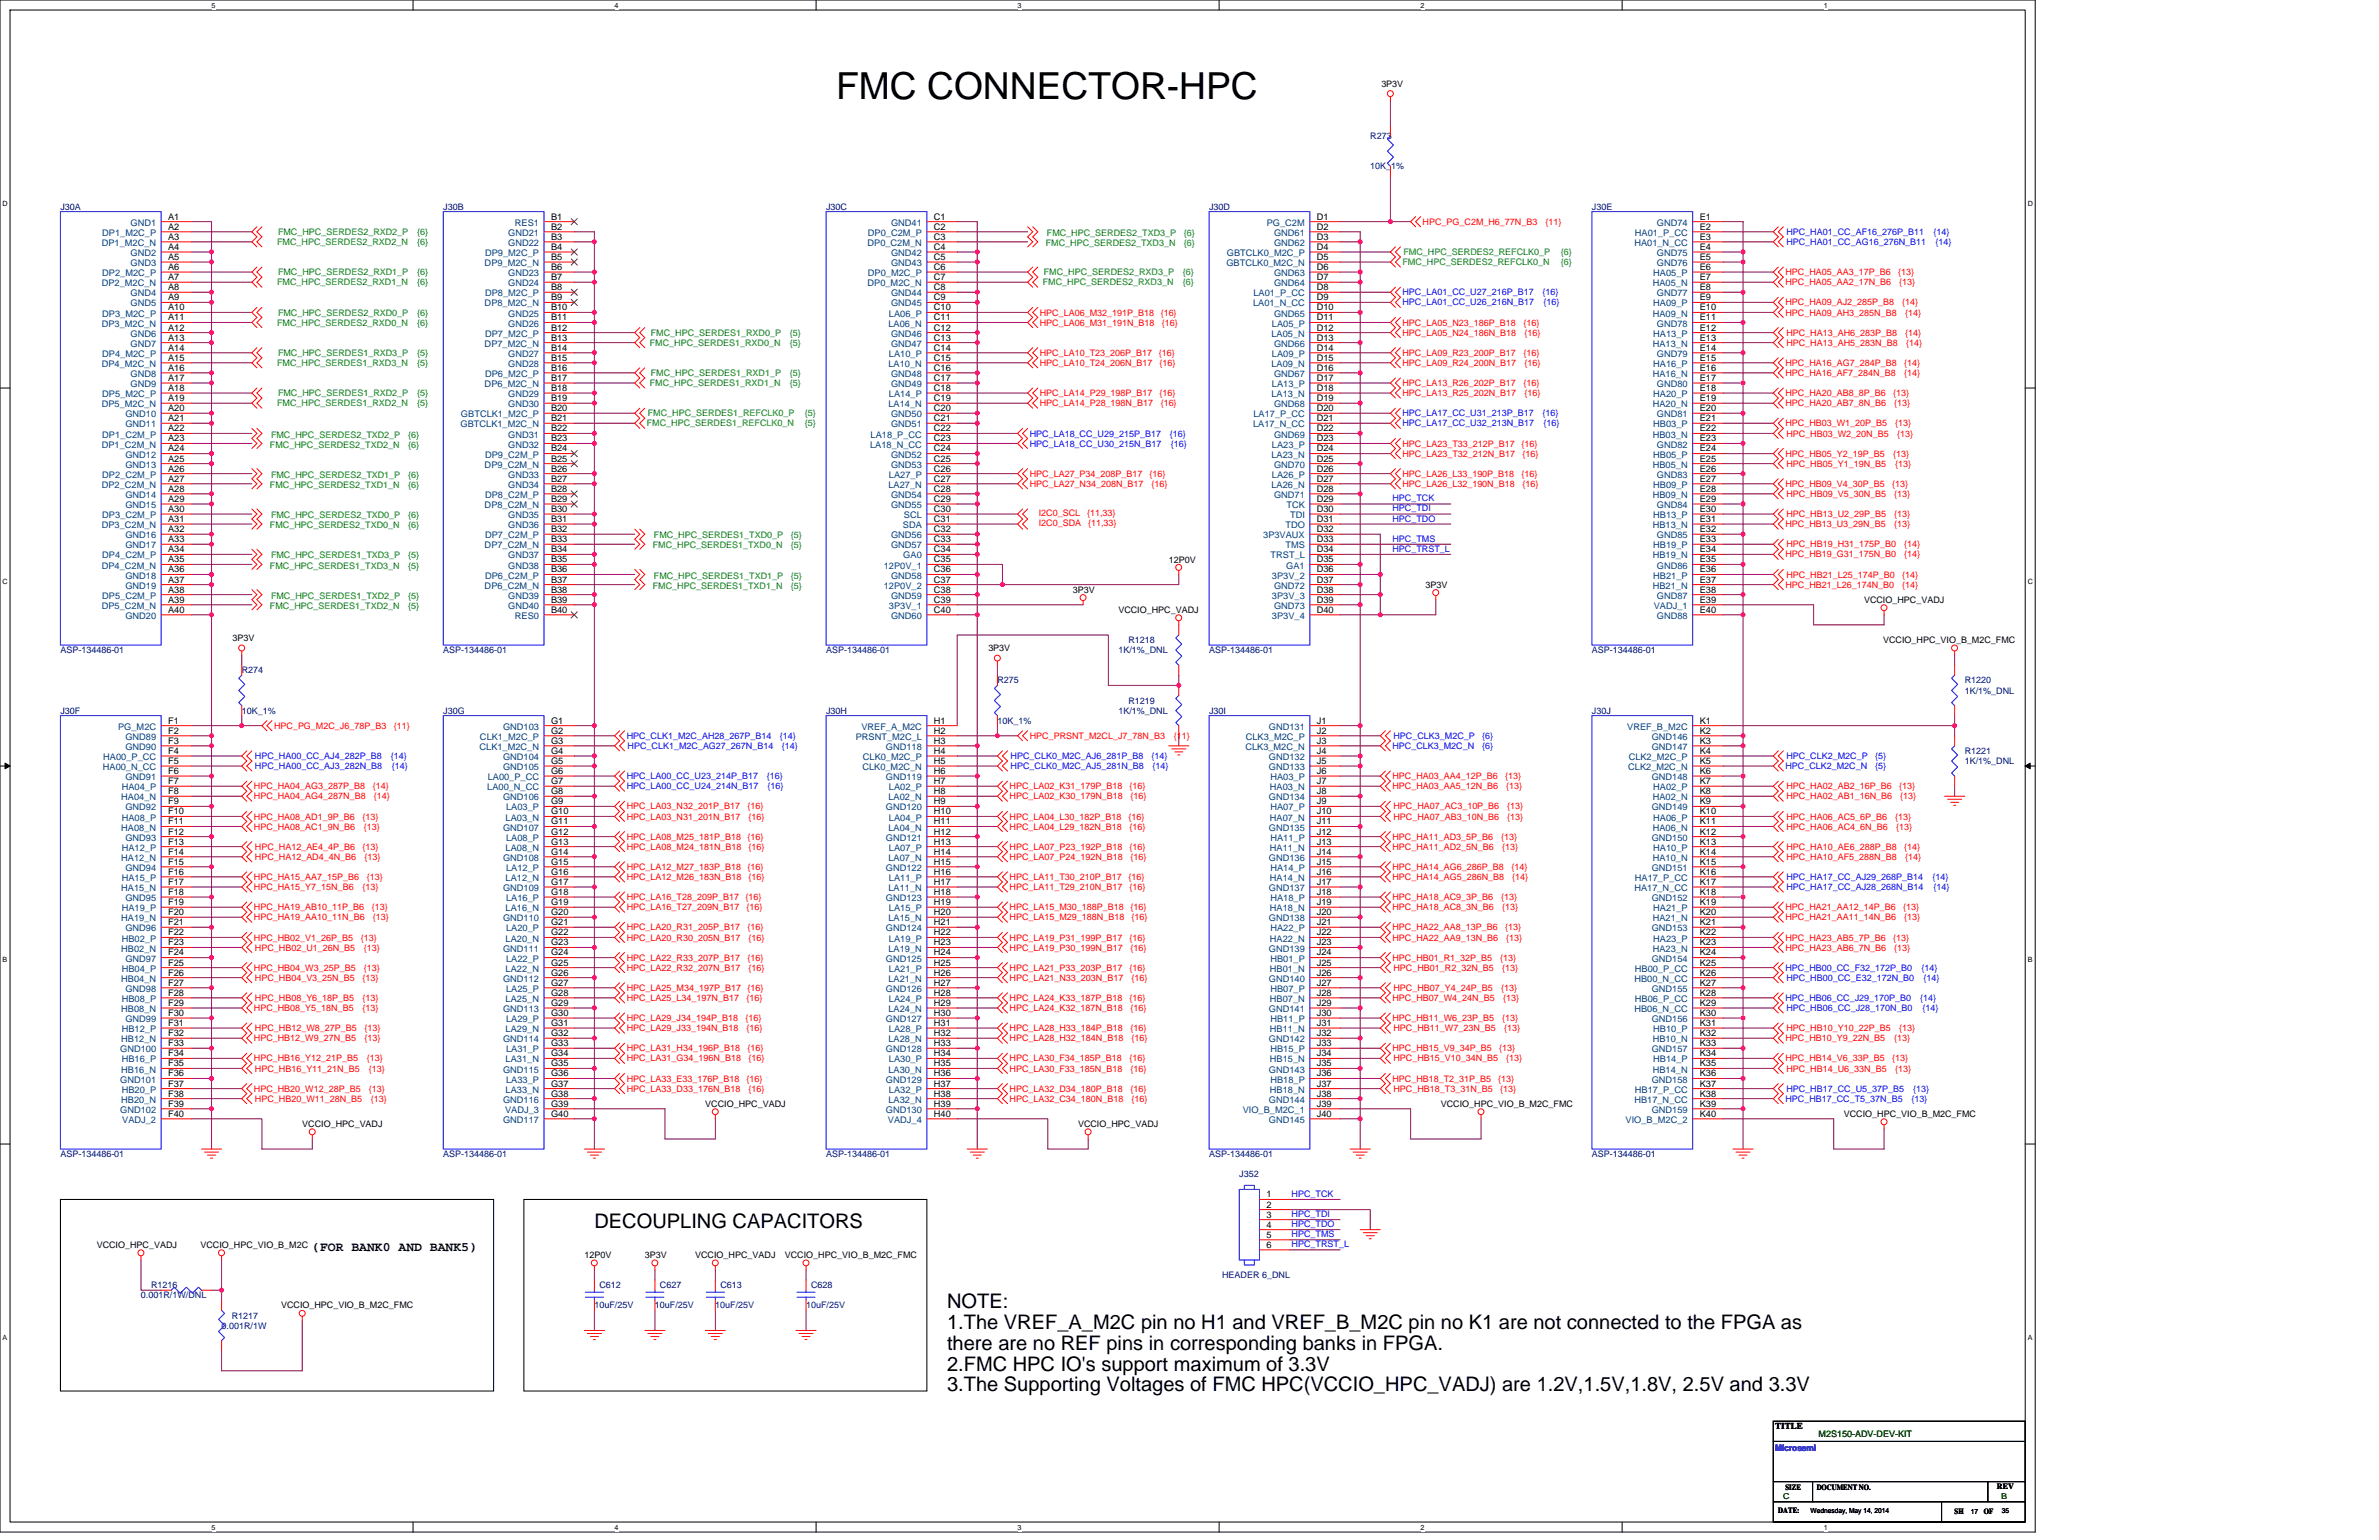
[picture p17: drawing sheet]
<svg xmlns="http://www.w3.org/2000/svg" width="432mm" height="279mm" viewBox="0 0 432 279" stroke-linecap="round" stroke-linejoin="round" font-family="sans-serif">
<defs><g id="words">
<text font-size="6.8" x="151.8" y="18">FMC CONNECTOR-HPC</text>
<g font-size="3.6">
<text x="107.9" y="222.7">DECOUPLING CAPACITORS</text>
<text x="171.9" y="237.4">NOTE:</text>
<text x="171.9" y="241.1">1.The VREF_A_M2C pin no H1 and VREF_B_M2C pin no K1 are not connected to the FPGA as</text>
<text x="171.9" y="244.9">there are no REF pins in corresponding banks in FPGA.</text>
<text x="171.9" y="248.7">2.FMC HPC IO's support maximum of 3.3V</text>
<text x="171.9" y="252.4">3.The Supporting Voltages of FMC HPC(VCCIO_HPC_VADJ) are 1.2V,1.5V,1.8V, 2.5V and 3.3V</text>
</g>
<text font-size="2.4" x="56.7" y="226.9">(FOR BANK0 AND BANK5)</text>
<g font-size="1.7" fill="#004080">
<text x="23.7" y="41">GND1</text>
<text x="93.5" y="41">RES1</text>
<text x="161.7" y="41">GND41</text>
<text x="229.9" y="41">PG_C2M</text>
<text x="300.7" y="41">GND74</text>
<text x="18.5" y="44.6">DP1_M2C_N</text>
<text x="18.6" y="42.8">DP1_M2C_P</text>
<text x="23.7" y="46.5">GND2</text>
<text x="88.1" y="46.5">DP9_M2C_P</text>
<text x="92.2" y="42.8">GND21</text>
<text x="92.2" y="44.6">GND22</text>
<text x="157.5" y="44.6">DP0_C2M_N</text>
<text x="157.5" y="42.8">DP0_C2M_P</text>
<text x="161.7" y="46.5">GND42</text>
<text x="222.7" y="46.5">GBTCLK0_M2C_P</text>
<text x="231.2" y="42.8">GND61</text>
<text x="231.2" y="44.6">GND62</text>
<text x="296.7" y="44.6">HA01_N_CC</text>
<text x="296.7" y="42.8">HA01_P_CC</text>
<text x="300.7" y="46.5">GND75</text>
<text x="18.5" y="51.9">DP2_M2C_N</text>
<text x="18.6" y="50.1">DP2_M2C_P</text>
<text x="23.7" y="48.3">GND3</text>
<text x="23.7" y="53.8">GND4</text>
<text x="88" y="48.3">DP9_M2C_N</text>
<text x="88.1" y="53.8">DP8_M2C_P</text>
<text x="92.2" y="50.1">GND23</text>
<text x="92.2" y="51.9">GND24</text>
<text x="157.5" y="51.9">DP0_M2C_N</text>
<text x="157.5" y="50.1">DP0_M2C_P</text>
<text x="161.7" y="48.3">GND43</text>
<text x="161.7" y="53.8">GND44</text>
<text x="222.6" y="48.3">GBTCLK0_M2C_N</text>
<text x="227.5" y="53.8">LA01_P_CC</text>
<text x="231.2" y="50.1">GND63</text>
<text x="231.2" y="51.9">GND64</text>
<text x="300" y="51.9">HA05_N</text>
<text x="300.1" y="50.1">HA05_P</text>
<text x="300.7" y="48.3">GND76</text>
<text x="300.7" y="53.8">GND77</text>
<text x="18.5" y="59.2">DP3_M2C_N</text>
<text x="18.6" y="57.4">DP3_M2C_P</text>
<text x="23.7" y="55.6">GND5</text>
<text x="88" y="55.6">DP8_M2C_N</text>
<text x="92.2" y="57.4">GND25</text>
<text x="92.2" y="59.2">GND26</text>
<text x="161.3" y="59.2">LA06_N</text>
<text x="161.4" y="57.4">LA06_P</text>
<text x="161.7" y="55.6">GND45</text>
<text x="227.4" y="55.6">LA01_N_CC</text>
<text x="230.9" y="59.2">LA05_P</text>
<text x="231.2" y="57.4">GND65</text>
<text x="300" y="57.4">HA09_N</text>
<text x="300.1" y="55.6">HA09_P</text>
<text x="300.7" y="59.2">GND78</text>
<text x="18.6" y="64.7">DP4_M2C_P</text>
<text x="23.7" y="61.1">GND6</text>
<text x="23.7" y="62.9">GND7</text>
<text x="88" y="62.9">DP7_M2C_N</text>
<text x="88.1" y="61.1">DP7_M2C_P</text>
<text x="92.2" y="64.7">GND27</text>
<text x="161.4" y="64.7">LA10_P</text>
<text x="161.7" y="61.1">GND46</text>
<text x="161.7" y="62.9">GND47</text>
<text x="230.8" y="61.1">LA05_N</text>
<text x="230.9" y="64.7">LA09_P</text>
<text x="231.2" y="62.9">GND66</text>
<text x="300" y="62.9">HA13_N</text>
<text x="300.1" y="61.1">HA13_P</text>
<text x="300.7" y="64.7">GND79</text>
<text x="18.5" y="66.6">DP4_M2C_N</text>
<text x="23.7" y="68.4">GND8</text>
<text x="23.7" y="70.2">GND9</text>
<text x="88" y="70.2">DP6_M2C_N</text>
<text x="88.1" y="68.4">DP6_M2C_P</text>
<text x="92.2" y="66.6">GND28</text>
<text x="161.3" y="66.6">LA10_N</text>
<text x="161.7" y="68.4">GND48</text>
<text x="161.7" y="70.2">GND49</text>
<text x="230.8" y="66.6">LA09_N</text>
<text x="230.9" y="70.2">LA13_P</text>
<text x="231.2" y="68.4">GND67</text>
<text x="300" y="68.4">HA16_N</text>
<text x="300.1" y="66.6">HA16_P</text>
<text x="300.7" y="70.2">GND80</text>
<text x="18.5" y="73.9">DP5_M2C_N</text>
<text x="18.6" y="72.1">DP5_M2C_P</text>
<text x="22.8" y="75.7">GND10</text>
<text x="22.8" y="77.5">GND11</text>
<text x="83.6" y="77.5">GBTCLK1_M2C_N</text>
<text x="83.7" y="75.7">GBTCLK1_M2C_P</text>
<text x="92.2" y="72.1">GND29</text>
<text x="92.2" y="73.9">GND30</text>
<text x="161.3" y="73.9">LA14_N</text>
<text x="161.4" y="72.1">LA14_P</text>
<text x="161.7" y="75.7">GND50</text>
<text x="161.7" y="77.5">GND51</text>
<text x="227.4" y="77.5">LA17_N_CC</text>
<text x="227.5" y="75.7">LA17_P_CC</text>
<text x="230.8" y="72.1">LA13_N</text>
<text x="231.2" y="73.9">GND68</text>
<text x="300" y="73.9">HA20_N</text>
<text x="300.1" y="72.1">HA20_P</text>
<text x="300.1" y="77.5">HB03_P</text>
<text x="300.7" y="75.7">GND81</text>
<text x="18.5" y="81.2">DP1_C2M_N</text>
<text x="18.6" y="79.4">DP1_C2M_P</text>
<text x="22.8" y="83">GND12</text>
<text x="88.1" y="83">DP9_C2M_P</text>
<text x="92.2" y="79.4">GND31</text>
<text x="92.2" y="81.2">GND32</text>
<text x="157.9" y="81.2">LA18_N_CC</text>
<text x="158" y="79.4">LA18_P_CC</text>
<text x="161.7" y="83">GND52</text>
<text x="230.8" y="83">LA23_N</text>
<text x="230.9" y="81.2">LA23_P</text>
<text x="231.2" y="79.4">GND69</text>
<text x="300" y="79.4">HB03_N</text>
<text x="300.1" y="83">HB05_P</text>
<text x="300.7" y="81.2">GND82</text>
<text x="18.5" y="88.5">DP2_C2M_N</text>
<text x="18.6" y="86.7">DP2_C2M_P</text>
<text x="22.8" y="84.9">GND13</text>
<text x="88" y="84.9">DP9_C2M_N</text>
<text x="92.2" y="86.7">GND33</text>
<text x="92.2" y="88.5">GND34</text>
<text x="161.3" y="88.5">LA27_N</text>
<text x="161.4" y="86.7">LA27_P</text>
<text x="161.7" y="84.9">GND53</text>
<text x="230.8" y="88.5">LA26_N</text>
<text x="230.9" y="86.7">LA26_P</text>
<text x="231.2" y="84.9">GND70</text>
<text x="300" y="84.9">HB05_N</text>
<text x="300.1" y="88.5">HB09_P</text>
<text x="300.7" y="86.7">GND83</text>
<text x="18.5" y="95.8">DP3_C2M_N</text>
<text x="18.6" y="94">DP3_C2M_P</text>
<text x="22.8" y="90.3">GND14</text>
<text x="22.8" y="92.2">GND15</text>
<text x="88" y="92.2">DP8_C2M_N</text>
<text x="88.1" y="90.3">DP8_C2M_P</text>
<text x="92.2" y="94">GND35</text>
<text x="92.2" y="95.8">GND36</text>
<text x="161.7" y="90.3">GND54</text>
<text x="161.7" y="92.2">GND55</text>
<text x="163.9" y="95.8">SDA</text>
<text x="164.1" y="94">SCL</text>
<text x="231.2" y="90.3">GND71</text>
<text x="233.3" y="95.8">TDO</text>
<text x="233.5" y="92.2">TCK</text>
<text x="234.1" y="94">TDI</text>
<text x="300" y="90.3">HB09_N</text>
<text x="300" y="95.8">HB13_N</text>
<text x="300.1" y="94">HB13_P</text>
<text x="300.7" y="92.2">GND84</text>
<text x="18.6" y="101.3">DP4_C2M_P</text>
<text x="22.8" y="97.7">GND16</text>
<text x="22.8" y="99.5">GND17</text>
<text x="88" y="99.5">DP7_C2M_N</text>
<text x="88.1" y="97.7">DP7_C2M_P</text>
<text x="92.2" y="101.3">GND37</text>
<text x="161.7" y="97.7">GND56</text>
<text x="161.7" y="99.5">GND57</text>
<text x="164" y="101.3">GA0</text>
<text x="229.3" y="97.7">3P3VAUX</text>
<text x="230.6" y="101.3">TRST_L</text>
<text x="233.3" y="99.5">TMS</text>
<text x="300" y="101.3">HB19_N</text>
<text x="300.1" y="99.5">HB19_P</text>
<text x="300.7" y="97.7">GND85</text>
<text x="18.5" y="103.1">DP4_C2M_N</text>
<text x="22.8" y="105">GND18</text>
<text x="22.8" y="106.8">GND19</text>
<text x="88" y="106.8">DP6_C2M_N</text>
<text x="88.1" y="105">DP6_C2M_P</text>
<text x="92.2" y="103.1">GND38</text>
<text x="160.4" y="103.1">12P0V_1</text>
<text x="160.4" y="106.8">12P0V_2</text>
<text x="161.7" y="105">GND58</text>
<text x="230.9" y="105">3P3V_2</text>
<text x="231.2" y="106.8">GND72</text>
<text x="233.5" y="103.1">GA1</text>
<text x="300" y="106.8">HB21_N</text>
<text x="300.1" y="105">HB21_P</text>
<text x="300.7" y="103.1">GND86</text>
<text x="18.5" y="110.5">DP5_C2M_N</text>
<text x="18.6" y="108.6">DP5_C2M_P</text>
<text x="22.8" y="112.3">GND20</text>
<text x="92.2" y="108.6">GND39</text>
<text x="92.2" y="110.5">GND40</text>
<text x="93.5" y="112.3">RES0</text>
<text x="161.4" y="110.5">3P3V_1</text>
<text x="161.7" y="108.6">GND59</text>
<text x="161.7" y="112.3">GND60</text>
<text x="230.9" y="108.6">3P3V_3</text>
<text x="230.9" y="112.3">3P3V_4</text>
<text x="231.2" y="110.5">GND73</text>
<text x="300.2" y="110.5">VADJ_1</text>
<text x="300.7" y="108.6">GND87</text>
<text x="300.7" y="112.3">GND88</text>
<text x="18.8" y="137.9">HA00_P_CC</text>
<text x="21.4" y="132.4">PG_M2C</text>
<text x="22.8" y="134.2">GND89</text>
<text x="22.8" y="136.1">GND90</text>
<text x="87" y="136.1">CLK1_M2C_N</text>
<text x="87.1" y="134.2">CLK1_M2C_P</text>
<text x="91.3" y="132.4">GND103</text>
<text x="91.3" y="137.9">GND104</text>
<text x="155.3" y="134.2">PRSNT_M2C_L</text>
<text x="156.3" y="132.4">VREF_A_M2C</text>
<text x="156.6" y="137.9">CLK0_M2C_P</text>
<text x="160.8" y="136.1">GND118</text>
<text x="226" y="136.1">CLK3_M2C_N</text>
<text x="226.1" y="134.2">CLK3_M2C_P</text>
<text x="230.3" y="132.4">GND131</text>
<text x="230.3" y="137.9">GND132</text>
<text x="295.3" y="132.4">VREF_B_M2C</text>
<text x="295.6" y="137.9">CLK2_M2C_P</text>
<text x="299.8" y="134.2">GND146</text>
<text x="299.8" y="136.1">GND147</text>
<text x="18.7" y="139.7">HA00_N_CC</text>
<text x="22.1" y="143.4">HA04_P</text>
<text x="22.8" y="141.5">GND91</text>
<text x="88.4" y="143.4">LA00_N_CC</text>
<text x="88.5" y="141.5">LA00_P_CC</text>
<text x="91.3" y="139.7">GND105</text>
<text x="156.5" y="139.7">CLK0_M2C_N</text>
<text x="160.8" y="141.5">GND119</text>
<text x="161.4" y="143.4">LA02_P</text>
<text x="230.3" y="139.7">GND133</text>
<text x="230.5" y="143.4">HA03_N</text>
<text x="230.6" y="141.5">HA03_P</text>
<text x="295.5" y="139.7">CLK2_M2C_N</text>
<text x="299.8" y="141.5">GND148</text>
<text x="300.1" y="143.4">HA02_P</text>
<text x="22" y="145.2">HA04_N</text>
<text x="22.1" y="148.9">HA08_P</text>
<text x="22.8" y="147">GND92</text>
<text x="91.3" y="145.2">GND106</text>
<text x="91.8" y="148.9">LA03_N</text>
<text x="91.9" y="147">LA03_P</text>
<text x="160.8" y="147">GND120</text>
<text x="161.3" y="145.2">LA02_N</text>
<text x="161.4" y="148.9">LA04_P</text>
<text x="230.3" y="145.2">GND134</text>
<text x="230.5" y="148.9">HA07_N</text>
<text x="230.6" y="147">HA07_P</text>
<text x="299.8" y="147">GND149</text>
<text x="300" y="145.2">HA02_N</text>
<text x="300.1" y="148.9">HA06_P</text>
<text x="22" y="150.7">HA08_N</text>
<text x="22.1" y="154.3">HA12_P</text>
<text x="22.8" y="152.5">GND93</text>
<text x="91.3" y="150.7">GND107</text>
<text x="91.8" y="154.3">LA08_N</text>
<text x="91.9" y="152.5">LA08_P</text>
<text x="160.8" y="152.5">GND121</text>
<text x="161.3" y="150.7">LA04_N</text>
<text x="161.4" y="154.3">LA07_P</text>
<text x="230.3" y="150.7">GND135</text>
<text x="230.5" y="154.3">HA11_N</text>
<text x="230.6" y="152.5">HA11_P</text>
<text x="299.8" y="152.5">GND150</text>
<text x="300" y="150.7">HA06_N</text>
<text x="300.1" y="154.3">HA10_P</text>
<text x="22" y="156.2">HA12_N</text>
<text x="22" y="161.7">HA15_N</text>
<text x="22.1" y="159.8">HA15_P</text>
<text x="22.8" y="158">GND94</text>
<text x="91.3" y="156.2">GND108</text>
<text x="91.3" y="161.7">GND109</text>
<text x="91.8" y="159.8">LA12_N</text>
<text x="91.9" y="158">LA12_P</text>
<text x="160.8" y="158">GND122</text>
<text x="161.3" y="156.2">LA07_N</text>
<text x="161.3" y="161.7">LA11_N</text>
<text x="161.4" y="159.8">LA11_P</text>
<text x="230.3" y="156.2">GND136</text>
<text x="230.3" y="161.7">GND137</text>
<text x="230.5" y="159.8">HA14_N</text>
<text x="230.6" y="158">HA14_P</text>
<text x="296.7" y="161.7">HA17_N_CC</text>
<text x="296.7" y="159.8">HA17_P_CC</text>
<text x="299.8" y="158">GND151</text>
<text x="300" y="156.2">HA10_N</text>
<text x="22" y="167.2">HA19_N</text>
<text x="22.1" y="165.3">HA19_P</text>
<text x="22.8" y="163.5">GND95</text>
<text x="91.3" y="167.2">GND110</text>
<text x="91.8" y="165.3">LA16_N</text>
<text x="91.9" y="163.5">LA16_P</text>
<text x="160.8" y="163.5">GND123</text>
<text x="161.3" y="167.2">LA15_N</text>
<text x="161.4" y="165.3">LA15_P</text>
<text x="230.3" y="167.2">GND138</text>
<text x="230.5" y="165.3">HA18_N</text>
<text x="230.6" y="163.5">HA18_P</text>
<text x="299.8" y="163.5">GND152</text>
<text x="300" y="167.2">HA21_N</text>
<text x="300.1" y="165.3">HA21_P</text>
<text x="22" y="172.6">HB02_N</text>
<text x="22.1" y="170.8">HB02_P</text>
<text x="22.8" y="169">GND96</text>
<text x="91.3" y="172.6">GND111</text>
<text x="91.8" y="170.8">LA20_N</text>
<text x="91.9" y="169">LA20_P</text>
<text x="160.8" y="169">GND124</text>
<text x="161.3" y="172.6">LA19_N</text>
<text x="161.4" y="170.8">LA19_P</text>
<text x="230.3" y="172.6">GND139</text>
<text x="230.5" y="170.8">HA22_N</text>
<text x="230.6" y="169">HA22_P</text>
<text x="299.8" y="169">GND153</text>
<text x="300" y="172.6">HA23_N</text>
<text x="300.1" y="170.8">HA23_P</text>
<text x="22" y="178.1">HB04_N</text>
<text x="22.1" y="176.3">HB04_P</text>
<text x="22.8" y="174.5">GND97</text>
<text x="22.8" y="180">GND98</text>
<text x="91.3" y="178.1">GND112</text>
<text x="91.8" y="176.3">LA22_N</text>
<text x="91.9" y="174.5">LA22_P</text>
<text x="91.9" y="180">LA25_P</text>
<text x="160.8" y="174.5">GND125</text>
<text x="160.8" y="180">GND126</text>
<text x="161.3" y="178.1">LA21_N</text>
<text x="161.4" y="176.3">LA21_P</text>
<text x="230.3" y="178.1">GND140</text>
<text x="230.5" y="176.3">HB01_N</text>
<text x="230.6" y="174.5">HB01_P</text>
<text x="230.6" y="180">HB07_P</text>
<text x="296.7" y="178.1">HB00_N_CC</text>
<text x="296.7" y="176.3">HB00_P_CC</text>
<text x="299.8" y="174.5">GND154</text>
<text x="299.8" y="180">GND155</text>
<text x="22" y="183.6">HB08_N</text>
<text x="22.1" y="181.8">HB08_P</text>
<text x="22.8" y="185.4">GND99</text>
<text x="91.3" y="183.6">GND113</text>
<text x="91.8" y="181.8">LA25_N</text>
<text x="91.9" y="185.4">LA29_P</text>
<text x="160.8" y="185.4">GND127</text>
<text x="161.3" y="183.6">LA24_N</text>
<text x="161.4" y="181.8">LA24_P</text>
<text x="230.3" y="183.6">GND141</text>
<text x="230.5" y="181.8">HB07_N</text>
<text x="230.6" y="185.4">HB11_P</text>
<text x="296.7" y="183.6">HB06_N_CC</text>
<text x="296.7" y="181.8">HB06_P_CC</text>
<text x="299.8" y="185.4">GND156</text>
<text x="21.8" y="190.9">GND100</text>
<text x="22" y="189.1">HB12_N</text>
<text x="22.1" y="187.3">HB12_P</text>
<text x="91.3" y="189.1">GND114</text>
<text x="91.8" y="187.3">LA29_N</text>
<text x="91.9" y="190.9">LA31_P</text>
<text x="160.8" y="190.9">GND128</text>
<text x="161.3" y="189.1">LA28_N</text>
<text x="161.4" y="187.3">LA28_P</text>
<text x="230.3" y="189.1">GND142</text>
<text x="230.5" y="187.3">HB11_N</text>
<text x="230.6" y="190.9">HB15_P</text>
<text x="299.8" y="190.9">GND157</text>
<text x="300" y="189.1">HB10_N</text>
<text x="300.1" y="187.3">HB10_P</text>
<text x="21.8" y="196.4">GND101</text>
<text x="22" y="194.6">HB16_N</text>
<text x="22.1" y="192.8">HB16_P</text>
<text x="91.3" y="194.6">GND115</text>
<text x="91.8" y="192.8">LA31_N</text>
<text x="91.9" y="196.4">LA33_P</text>
<text x="160.8" y="196.4">GND129</text>
<text x="161.3" y="194.6">LA30_N</text>
<text x="161.4" y="192.8">LA30_P</text>
<text x="230.3" y="194.6">GND143</text>
<text x="230.5" y="192.8">HB15_N</text>
<text x="230.6" y="196.4">HB18_P</text>
<text x="299.8" y="196.4">GND158</text>
<text x="300" y="194.6">HB14_N</text>
<text x="300.1" y="192.8">HB14_P</text>
<text x="21.8" y="201.9">GND102</text>
<text x="22" y="200.1">HB20_N</text>
<text x="22.1" y="198.2">HB20_P</text>
<text x="22.2" y="203.7">VADJ_2</text>
<text x="91.3" y="200.1">GND116</text>
<text x="91.3" y="203.7">GND117</text>
<text x="91.7" y="201.9">VADJ_3</text>
<text x="91.8" y="198.2">LA33_N</text>
<text x="160.8" y="201.9">GND130</text>
<text x="161.2" y="203.7">VADJ_4</text>
<text x="161.3" y="200.1">LA32_N</text>
<text x="161.4" y="198.2">LA32_P</text>
<text x="225.6" y="201.9">VIO_B_M2C_1</text>
<text x="230.3" y="200.1">GND144</text>
<text x="230.3" y="203.7">GND145</text>
<text x="230.5" y="198.2">HB18_N</text>
<text x="295" y="203.7">VIO_B_M2C_2</text>
<text x="296.7" y="200.1">HB17_N_CC</text>
<text x="296.7" y="198.2">HB17_P_CC</text>
<text x="299.8" y="201.9">GND159</text>
</g>
<g font-size="1.7">
<text x="30.5" y="41.7">A2</text>
<text x="30.5" y="39.8">A1</text>
<text x="100" y="39.8">B1</text>
<text x="100" y="41.7">B2</text>
<text x="169.5" y="41.7">C2</text>
<text x="169.5" y="39.8">C1</text>
<text x="239" y="41.7">D2</text>
<text x="239" y="39.8">D1</text>
<text x="308.5" y="39.8">E1</text>
<text x="308.5" y="41.7">E2</text>
<text x="30.5" y="43.5">A3</text>
<text x="30.5" y="45.3">A4</text>
<text x="30.5" y="47.2">A5</text>
<text x="100" y="45.3">B4</text>
<text x="100" y="43.5">B3</text>
<text x="100" y="47.2">B5</text>
<text x="169.5" y="45.3">C4</text>
<text x="169.5" y="47.2">C5</text>
<text x="169.5" y="43.5">C3</text>
<text x="239" y="45.3">D4</text>
<text x="239" y="43.5">D3</text>
<text x="239" y="47.2">D5</text>
<text x="308.5" y="45.3">E4</text>
<text x="308.5" y="47.2">E5</text>
<text x="308.5" y="43.5">E3</text>
<text x="30.5" y="49">A6</text>
<text x="30.5" y="50.8">A7</text>
<text x="30.5" y="52.6">A8</text>
<text x="100" y="52.6">B8</text>
<text x="100" y="49">B6</text>
<text x="100" y="50.8">B7</text>
<text x="169.5" y="49">C6</text>
<text x="169.5" y="52.6">C8</text>
<text x="169.5" y="50.8">C7</text>
<text x="239" y="49">D6</text>
<text x="239" y="50.8">D7</text>
<text x="239" y="52.6">D8</text>
<text x="308.5" y="52.6">E8</text>
<text x="308.5" y="49">E6</text>
<text x="308.5" y="50.8">E7</text>
<text x="30.5" y="56.3">A10</text>
<text x="30.5" y="54.5">A9</text>
<text x="30.5" y="58.1">A11</text>
<text x="30.5" y="60">A12</text>
<text x="100" y="60">B12</text>
<text x="100" y="56.3">B10</text>
<text x="100" y="58.1">B11</text>
<text x="100" y="54.5">B9</text>
<text x="169.5" y="56.3">C10</text>
<text x="169.5" y="54.5">C9</text>
<text x="169.5" y="60">C12</text>
<text x="169.5" y="58.1">C11</text>
<text x="239" y="58.1">D11</text>
<text x="239" y="54.5">D9</text>
<text x="239" y="56.3">D10</text>
<text x="239" y="60">D12</text>
<text x="308.5" y="58.1">E11</text>
<text x="308.5" y="54.5">E9</text>
<text x="308.5" y="60">E12</text>
<text x="308.5" y="56.3">E10</text>
<text x="30.5" y="63.6">A14</text>
<text x="30.5" y="61.8">A13</text>
<text x="30.5" y="65.4">A15</text>
<text x="100" y="63.6">B14</text>
<text x="100" y="65.4">B15</text>
<text x="100" y="61.8">B13</text>
<text x="169.5" y="63.6">C14</text>
<text x="169.5" y="61.8">C13</text>
<text x="169.5" y="65.4">C15</text>
<text x="239" y="63.6">D14</text>
<text x="239" y="61.8">D13</text>
<text x="239" y="65.4">D15</text>
<text x="308.5" y="63.6">E14</text>
<text x="308.5" y="65.4">E15</text>
<text x="308.5" y="61.8">E13</text>
<text x="30.5" y="70.9">A18</text>
<text x="30.5" y="67.3">A16</text>
<text x="30.5" y="69.1">A17</text>
<text x="100" y="67.3">B16</text>
<text x="100" y="70.9">B18</text>
<text x="100" y="69.1">B17</text>
<text x="169.5" y="70.9">C18</text>
<text x="169.5" y="67.3">C16</text>
<text x="169.5" y="69.1">C17</text>
<text x="239" y="69.1">D17</text>
<text x="239" y="67.3">D16</text>
<text x="239" y="70.9">D18</text>
<text x="308.5" y="69.1">E17</text>
<text x="308.5" y="70.9">E18</text>
<text x="308.5" y="67.3">E16</text>
<text x="30.5" y="74.6">A20</text>
<text x="30.5" y="76.4">A21</text>
<text x="30.5" y="72.8">A19</text>
<text x="100" y="74.6">B20</text>
<text x="100" y="72.8">B19</text>
<text x="100" y="76.4">B21</text>
<text x="169.5" y="74.6">C20</text>
<text x="169.5" y="76.4">C21</text>
<text x="169.5" y="72.8">C19</text>
<text x="239" y="72.8">D19</text>
<text x="239" y="76.4">D21</text>
<text x="239" y="74.6">D20</text>
<text x="308.5" y="74.6">E20</text>
<text x="308.5" y="76.4">E21</text>
<text x="308.5" y="72.8">E19</text>
<text x="30.5" y="78.3">A22</text>
<text x="30.5" y="81.9">A24</text>
<text x="30.5" y="83.7">A25</text>
<text x="30.5" y="80.1">A23</text>
<text x="100" y="81.9">B24</text>
<text x="100" y="78.3">B22</text>
<text x="100" y="80.1">B23</text>
<text x="100" y="83.7">B25</text>
<text x="169.5" y="81.9">C24</text>
<text x="169.5" y="83.7">C25</text>
<text x="169.5" y="80.1">C23</text>
<text x="169.5" y="78.3">C22</text>
<text x="239" y="80.1">D23</text>
<text x="239" y="78.3">D22</text>
<text x="239" y="83.7">D25</text>
<text x="239" y="81.9">D24</text>
<text x="308.5" y="80.1">E23</text>
<text x="308.5" y="81.9">E24</text>
<text x="308.5" y="78.3">E22</text>
<text x="308.5" y="83.7">E25</text>
<text x="30.5" y="85.6">A26</text>
<text x="30.5" y="89.2">A28</text>
<text x="30.5" y="87.4">A27</text>
<text x="100" y="89.2">B28</text>
<text x="100" y="85.6">B26</text>
<text x="100" y="87.4">B27</text>
<text x="169.5" y="85.6">C26</text>
<text x="169.5" y="89.2">C28</text>
<text x="169.5" y="87.4">C27</text>
<text x="239" y="85.6">D26</text>
<text x="239" y="89.2">D28</text>
<text x="239" y="87.4">D27</text>
<text x="308.5" y="85.6">E26</text>
<text x="308.5" y="87.4">E27</text>
<text x="308.5" y="89.2">E28</text>
<text x="30.5" y="92.9">A30</text>
<text x="30.5" y="91.1">A29</text>
<text x="30.5" y="94.7">A31</text>
<text x="100" y="92.9">B30</text>
<text x="100" y="94.7">B31</text>
<text x="100" y="91.1">B29</text>
<text x="169.5" y="91.1">C29</text>
<text x="169.5" y="94.7">C31</text>
<text x="169.5" y="92.9">C30</text>
<text x="239" y="91.1">D29</text>
<text x="239" y="94.7">D31</text>
<text x="239" y="92.9">D30</text>
<text x="308.5" y="91.1">E29</text>
<text x="308.5" y="92.9">E30</text>
<text x="308.5" y="94.7">E31</text>
<text x="30.5" y="100.2">A34</text>
<text x="30.5" y="96.5">A32</text>
<text x="30.5" y="98.4">A33</text>
<text x="100" y="96.5">B32</text>
<text x="100" y="100.2">B34</text>
<text x="100" y="98.4">B33</text>
<text x="169.5" y="96.5">C32</text>
<text x="169.5" y="98.4">C33</text>
<text x="169.5" y="100.2">C34</text>
<text x="239" y="96.5">D32</text>
<text x="239" y="100.2">D34</text>
<text x="239" y="98.4">D33</text>
<text x="308.5" y="96.5">E32</text>
<text x="308.5" y="98.4">E33</text>
<text x="308.5" y="100.2">E34</text>
<text x="30.5" y="107.5">A38</text>
<text x="30.5" y="103.8">A36</text>
<text x="30.5" y="105.7">A37</text>
<text x="30.5" y="102">A35</text>
<text x="100" y="103.8">B36</text>
<text x="100" y="102">B35</text>
<text x="100" y="107.5">B38</text>
<text x="100" y="105.7">B37</text>
<text x="169.5" y="103.8">C36</text>
<text x="169.5" y="107.5">C38</text>
<text x="169.5" y="102">C35</text>
<text x="169.5" y="105.7">C37</text>
<text x="239" y="103.8">D36</text>
<text x="239" y="107.5">D38</text>
<text x="239" y="105.7">D37</text>
<text x="239" y="102">D35</text>
<text x="308.5" y="102">E35</text>
<text x="308.5" y="107.5">E38</text>
<text x="308.5" y="103.8">E36</text>
<text x="308.5" y="105.7">E37</text>
<text x="30.5" y="111.2">A40</text>
<text x="30.5" y="109.3">A39</text>
<text x="100" y="111.2">B40</text>
<text x="100" y="109.3">B39</text>
<text x="169.5" y="109.3">C39</text>
<text x="169.5" y="111.2">C40</text>
<text x="239" y="111.2">D40</text>
<text x="239" y="109.3">D39</text>
<text x="308.5" y="111.2">E40</text>
<text x="308.5" y="109.3">E39</text>
<text x="30.5" y="131.3">F1</text>
<text x="100" y="131.3">G1</text>
<text x="169.5" y="131.3">H1</text>
<text x="239" y="131.3">J1</text>
<text x="308.5" y="131.3">K1</text>
<text x="30.5" y="136.8">F4</text>
<text x="30.5" y="133.1">F2</text>
<text x="30.5" y="134.9">F3</text>
<text x="100" y="134.9">G3</text>
<text x="100" y="133.1">G2</text>
<text x="100" y="136.8">G4</text>
<text x="169.5" y="133.1">H2</text>
<text x="169.5" y="136.8">H4</text>
<text x="169.5" y="134.9">H3</text>
<text x="239" y="136.8">J4</text>
<text x="239" y="134.9">J3</text>
<text x="239" y="133.1">J2</text>
<text x="308.5" y="136.8">K4</text>
<text x="308.5" y="133.1">K2</text>
<text x="308.5" y="134.9">K3</text>
<text x="30.5" y="140.4">F6</text>
<text x="30.5" y="142.3">F7</text>
<text x="30.5" y="138.6">F5</text>
<text x="100" y="142.3">G7</text>
<text x="100" y="140.4">G6</text>
<text x="100" y="138.6">G5</text>
<text x="169.5" y="142.3">H7</text>
<text x="169.5" y="138.6">H5</text>
<text x="169.5" y="140.4">H6</text>
<text x="239" y="138.6">J5</text>
<text x="239" y="140.4">J6</text>
<text x="239" y="142.3">J7</text>
<text x="308.5" y="138.6">K5</text>
<text x="308.5" y="142.3">K7</text>
<text x="308.5" y="140.4">K6</text>
<text x="30.5" y="145.9">F9</text>
<text x="30.5" y="147.7">F10</text>
<text x="30.5" y="144.1">F8</text>
<text x="30.5" y="149.6">F11</text>
<text x="100" y="147.7">G10</text>
<text x="100" y="144.1">G8</text>
<text x="100" y="149.6">G11</text>
<text x="100" y="145.9">G9</text>
<text x="169.5" y="147.7">H10</text>
<text x="169.5" y="144.1">H8</text>
<text x="169.5" y="149.6">H11</text>
<text x="169.5" y="145.9">H9</text>
<text x="239" y="144.1">J8</text>
<text x="239" y="149.6">J11</text>
<text x="239" y="145.9">J9</text>
<text x="239" y="147.7">J10</text>
<text x="308.5" y="147.7">K10</text>
<text x="308.5" y="145.9">K9</text>
<text x="308.5" y="144.1">K8</text>
<text x="308.5" y="149.6">K11</text>
<text x="30.5" y="151.4">F12</text>
<text x="30.5" y="153.2">F13</text>
<text x="30.5" y="155.1">F14</text>
<text x="100" y="153.2">G13</text>
<text x="100" y="155.1">G14</text>
<text x="100" y="151.4">G12</text>
<text x="169.5" y="153.2">H13</text>
<text x="169.5" y="155.1">H14</text>
<text x="169.5" y="151.4">H12</text>
<text x="239" y="155.1">J14</text>
<text x="239" y="151.4">J12</text>
<text x="239" y="153.2">J13</text>
<text x="308.5" y="153.2">K13</text>
<text x="308.5" y="151.4">K12</text>
<text x="308.5" y="155.1">K14</text>
<text x="30.5" y="156.9">F15</text>
<text x="30.5" y="158.7">F16</text>
<text x="30.5" y="160.5">F17</text>
<text x="100" y="158.7">G16</text>
<text x="100" y="160.5">G17</text>
<text x="100" y="156.9">G15</text>
<text x="169.5" y="158.7">H16</text>
<text x="169.5" y="160.5">H17</text>
<text x="169.5" y="156.9">H15</text>
<text x="239" y="160.5">J17</text>
<text x="239" y="156.9">J15</text>
<text x="239" y="158.7">J16</text>
<text x="308.5" y="158.7">K16</text>
<text x="308.5" y="160.5">K17</text>
<text x="308.5" y="156.9">K15</text>
<text x="30.5" y="162.4">F18</text>
<text x="30.5" y="167.9">F21</text>
<text x="30.5" y="164.2">F19</text>
<text x="30.5" y="166">F20</text>
<text x="100" y="164.2">G19</text>
<text x="100" y="166">G20</text>
<text x="100" y="162.4">G18</text>
<text x="100" y="167.9">G21</text>
<text x="169.5" y="164.2">H19</text>
<text x="169.5" y="166">H20</text>
<text x="169.5" y="162.4">H18</text>
<text x="169.5" y="167.9">H21</text>
<text x="239" y="166">J20</text>
<text x="239" y="162.4">J18</text>
<text x="239" y="167.9">J21</text>
<text x="239" y="164.2">J19</text>
<text x="308.5" y="164.2">K19</text>
<text x="308.5" y="162.4">K18</text>
<text x="308.5" y="167.9">K21</text>
<text x="308.5" y="166">K20</text>
<text x="30.5" y="173.4">F24</text>
<text x="30.5" y="169.7">F22</text>
<text x="30.5" y="171.5">F23</text>
<text x="100" y="169.7">G22</text>
<text x="100" y="171.5">G23</text>
<text x="100" y="173.4">G24</text>
<text x="169.5" y="169.7">H22</text>
<text x="169.5" y="171.5">H23</text>
<text x="169.5" y="173.4">H24</text>
<text x="239" y="171.5">J23</text>
<text x="239" y="173.4">J24</text>
<text x="239" y="169.7">J22</text>
<text x="308.5" y="169.7">K22</text>
<text x="308.5" y="173.4">K24</text>
<text x="308.5" y="171.5">K23</text>
<text x="30.5" y="178.8">F27</text>
<text x="30.5" y="175.2">F25</text>
<text x="30.5" y="177">F26</text>
<text x="100" y="175.2">G25</text>
<text x="100" y="177">G26</text>
<text x="100" y="178.8">G27</text>
<text x="169.5" y="175.2">H25</text>
<text x="169.5" y="177">H26</text>
<text x="169.5" y="178.8">H27</text>
<text x="239" y="177">J26</text>
<text x="239" y="178.8">J27</text>
<text x="239" y="175.2">J25</text>
<text x="308.5" y="175.2">K25</text>
<text x="308.5" y="177">K26</text>
<text x="308.5" y="178.8">K27</text>
<text x="30.5" y="184.3">F30</text>
<text x="30.5" y="180.7">F28</text>
<text x="30.5" y="182.5">F29</text>
<text x="100" y="180.7">G28</text>
<text x="100" y="182.5">G29</text>
<text x="100" y="184.3">G30</text>
<text x="169.5" y="180.7">H28</text>
<text x="169.5" y="182.5">H29</text>
<text x="169.5" y="184.3">H30</text>
<text x="239" y="182.5">J29</text>
<text x="239" y="184.3">J30</text>
<text x="239" y="180.7">J28</text>
<text x="308.5" y="180.7">K28</text>
<text x="308.5" y="182.5">K29</text>
<text x="308.5" y="184.3">K30</text>
<text x="30.5" y="186.1">F31</text>
<text x="30.5" y="191.6">F34</text>
<text x="30.5" y="189.8">F33</text>
<text x="30.5" y="188">F32</text>
<text x="100" y="186.1">G31</text>
<text x="100" y="191.6">G34</text>
<text x="100" y="188">G32</text>
<text x="100" y="189.8">G33</text>
<text x="169.5" y="186.1">H31</text>
<text x="169.5" y="191.6">H34</text>
<text x="169.5" y="188">H32</text>
<text x="169.5" y="189.8">H33</text>
<text x="239" y="188">J32</text>
<text x="239" y="189.8">J33</text>
<text x="239" y="186.1">J31</text>
<text x="239" y="191.6">J34</text>
<text x="308.5" y="186.1">K31</text>
<text x="308.5" y="191.6">K34</text>
<text x="308.5" y="189.8">K33</text>
<text x="308.5" y="188">K32</text>
<text x="30.5" y="197.1">F37</text>
<text x="30.5" y="195.3">F36</text>
<text x="30.5" y="193.5">F35</text>
<text x="100" y="197.1">G37</text>
<text x="100" y="193.5">G35</text>
<text x="100" y="195.3">G36</text>
<text x="169.5" y="197.1">H37</text>
<text x="169.5" y="193.5">H35</text>
<text x="169.5" y="195.3">H36</text>
<text x="239" y="193.5">J35</text>
<text x="239" y="195.3">J36</text>
<text x="239" y="197.1">J37</text>
<text x="308.5" y="197.1">K37</text>
<text x="308.5" y="195.3">K36</text>
<text x="308.5" y="193.5">K35</text>
<text x="30.5" y="200.8">F39</text>
<text x="30.5" y="202.6">F40</text>
<text x="30.5" y="198.9">F38</text>
<text x="100" y="198.9">G38</text>
<text x="100" y="202.6">G40</text>
<text x="100" y="200.8">G39</text>
<text x="169.5" y="198.9">H38</text>
<text x="169.5" y="200.8">H39</text>
<text x="169.5" y="202.6">H40</text>
<text x="239" y="198.9">J38</text>
<text x="239" y="202.6">J40</text>
<text x="239" y="200.8">J39</text>
<text x="308.5" y="202.6">K40</text>
<text x="308.5" y="198.9">K38</text>
<text x="308.5" y="200.8">K39</text>
<text x="229.9" y="217.2">1</text>
<text x="229.9" y="219.1">2</text>
<text x="229.9" y="220.9">3</text>
<text x="229.9" y="222.7">4</text>
<text x="229.9" y="224.6">5</text>
<text x="229.9" y="226.4">6</text>
</g>
<g font-size="1.6">
<text x="250.7" y="15.7">3P3V</text>
<text x="194.8" y="107.5">3P3V</text>
<text x="212.1" y="102.1">12P0V</text>
<text x="258.8" y="106.6">3P3V</text>
<text x="203" y="111.2">VCCIO_HPC_VADJ</text>
<text x="338.3" y="109.4">VCCIO_HPC_VADJ</text>
<text x="42.2" y="116.3">3P3V</text>
<text x="179.4" y="118.2">3P3V</text>
<text x="341.8" y="116.7">VCCIO_HPC_VIO_B_M2C_FMC</text>
<text x="128" y="200.8">VCCIO_HPC_VADJ</text>
<text x="261.5" y="200.8">VCCIO_HPC_VIO_B_M2C_FMC</text>
<text x="334.7" y="202.6">VCCIO_HPC_VIO_B_M2C_FMC</text>
<text x="54.9" y="204.5">VCCIO_HPC_VADJ</text>
<text x="195.7" y="204.5">VCCIO_HPC_VADJ</text>
<text x="17.5" y="226.4">VCCIO_HPC_VADJ</text>
<text x="36.4" y="226.4">VCCIO_HPC_VIO_B_M2C</text>
<text x="106.1" y="228.2">12P0V</text>
<text x="117" y="228.2">3P3V</text>
<text x="126.2" y="228.2">VCCIO_HPC_VADJ</text>
<text x="142.5" y="228.2">VCCIO_HPC_VIO_B_M2C_FMC</text>
<text x="51" y="237.4">VCCIO_HPC_VIO_B_M2C_FMC</text>
<text x="322.2" y="259.3">TITLE</text>
</g>
<g font-size="1.6" fill="#000080">
<text x="248.7" y="25.3">R273</text>
<text x="248.7" y="30.7">10K_1%</text>
<text x="11" y="38.1">J30A</text>
<text x="80.5" y="38.1">J30B</text>
<text x="149.9" y="38.1">J30C</text>
<text x="219.5" y="38.1">J30D</text>
<text x="288.9" y="38.1">J30E</text>
<text x="11" y="118.5">ASP-134486-01</text>
<text x="80.5" y="118.5">ASP-134486-01</text>
<text x="149.9" y="118.5">ASP-134486-01</text>
<text x="203" y="118.5">1K/1%_DNL</text>
<text x="204.8" y="116.7">R1218</text>
<text x="219.5" y="118.5">ASP-134486-01</text>
<text x="288.9" y="118.5">ASP-134486-01</text>
<text x="43.9" y="122.2">R274</text>
<text x="181" y="124">R275</text>
<text x="356.6" y="124">R1220</text>
<text x="356.6" y="125.8">1K/1%_DNL</text>
<text x="11" y="129.5">J30F</text>
<text x="43.9" y="129.5">10K_1%</text>
<text x="80.5" y="129.5">J30G</text>
<text x="149.9" y="129.5">J30H</text>
<text x="181" y="131.3">10K_1%</text>
<text x="203" y="129.5">1K/1%_DNL</text>
<text x="204.8" y="127.7">R1219</text>
<text x="219.5" y="129.5">J30I</text>
<text x="288.9" y="129.5">J30J</text>
<text x="356.6" y="136.8">R1221</text>
<text x="356.6" y="138.6">1K/1%_DNL</text>
<text x="11" y="210">ASP-134486-01</text>
<text x="80.5" y="210">ASP-134486-01</text>
<text x="149.9" y="210">ASP-134486-01</text>
<text x="219.5" y="210">ASP-134486-01</text>
<text x="288.9" y="210">ASP-134486-01</text>
<text x="224.9" y="213.6">J352</text>
<text x="27.4" y="233.7">R1216</text>
<text x="108.8" y="233.7">C612</text>
<text x="119.8" y="233.7">C627</text>
<text x="130.7" y="233.7">C613</text>
<text x="147.2" y="233.7">C628</text>
<text x="221.8" y="231.9">HEADER 6_DNL</text>
<text x="25.6" y="235.6">0.001R/1W/DNL</text>
<text x="42.1" y="239.2">R1217</text>
<text x="107.9" y="237.4">10uF/25V</text>
<text x="118.9" y="237.4">10uF/25V</text>
<text x="129.8" y="237.4">10uF/25V</text>
<text x="146.3" y="237.4">10uF/25V</text>
<text x="40.2" y="241">0.001R/1W</text>
</g>
<g font-size="1.6" fill="#f00">
<text x="258.2" y="40.8">HPC_PG_C2M_H6_77N_B3</text>
<text x="280.5" y="40.8">{11}</text>
<text x="324.1" y="49.9">HPC_HA05_AA3_17P_B6</text>
<text x="324.1" y="51.8">HPC_HA05_AA2_17N_B6</text>
<text x="344.5" y="49.9">{13}</text>
<text x="344.7" y="51.8">{13}</text>
<text x="188.7" y="59.1">HPC_LA06_M31_191N_B18</text>
<text x="188.7" y="57.3">HPC_LA06_M32_191P_B18</text>
<text x="210.7" y="57.3">{16}</text>
<text x="210.9" y="59.1">{16}</text>
<text x="254.6" y="59.1">HPC_LA05_N23_186P_B18</text>
<text x="276.5" y="59.1">{16}</text>
<text x="324.1" y="55.4">HPC_HA09_AJ2_285P_B8</text>
<text x="324.1" y="57.3">HPC_HA09_AH3_285N_B8</text>
<text x="345.3" y="55.4">{14}</text>
<text x="345.8" y="57.3">{14}</text>
<text x="188.7" y="64.6">HPC_LA10_T23_206P_B17</text>
<text x="210.3" y="64.6">{16}</text>
<text x="254.6" y="64.6">HPC_LA09_R23_200P_B17</text>
<text x="254.6" y="60.9">HPC_LA05_N24_186N_B18</text>
<text x="276.5" y="64.6">{16}</text>
<text x="276.7" y="60.9">{16}</text>
<text x="324.2" y="60.9">HPC_HA13_AH6_283P_B8</text>
<text x="324.2" y="62.7">HPC_HA13_AH5_283N_B8</text>
<text x="345.8" y="60.9">{14}</text>
<text x="346" y="62.7">{14}</text>
<text x="188.7" y="66.4">HPC_LA10_T24_206N_B17</text>
<text x="188.7" y="71.9">HPC_LA14_P29_198P_B17</text>
<text x="210.5" y="66.4">{16}</text>
<text x="210.5" y="71.9">{16}</text>
<text x="254.6" y="71.9">HPC_LA13_R25_202N_B17</text>
<text x="254.6" y="70.1">HPC_LA13_R26_202P_B17</text>
<text x="254.6" y="66.4">HPC_LA09_R24_200N_B17</text>
<text x="276.5" y="70.1">{16}</text>
<text x="276.7" y="71.9">{16}</text>
<text x="276.7" y="66.4">{16}</text>
<text x="324.1" y="66.4">HPC_HA16_AG7_284P_B8</text>
<text x="324.1" y="68.2">HPC_HA16_AF7_284N_B8</text>
<text x="324.1" y="71.9">HPC_HA20_AB8_8P_B6</text>
<text x="343.6" y="71.9">{13}</text>
<text x="345.6" y="68.2">{14}</text>
<text x="345.6" y="66.4">{14}</text>
<text x="188.7" y="73.7">HPC_LA14_P28_198N_B17</text>
<text x="210.7" y="73.7">{16}</text>
<text x="324.1" y="73.7">HPC_HA20_AB7_8N_B6</text>
<text x="324.1" y="77.4">HPC_HB03_W1_20P_B5</text>
<text x="343.8" y="73.7">{13}</text>
<text x="344" y="77.4">{13}</text>
<text x="254.6" y="81">HPC_LA23_T33_212P_B17</text>
<text x="254.6" y="82.8">HPC_LA23_T32_212N_B17</text>
<text x="276.1" y="81">{16}</text>
<text x="276.3" y="82.8">{16}</text>
<text x="324.1" y="82.8">HPC_HB05_Y2_19P_B5</text>
<text x="324.2" y="79.2">HPC_HB03_W2_20N_B5</text>
<text x="343.6" y="82.8">{13}</text>
<text x="344.4" y="79.2">{13}</text>
<text x="186.9" y="86.5">HPC_LA27_P34_208P_B17</text>
<text x="186.9" y="88.3">HPC_LA27_N34_208N_B17</text>
<text x="208.7" y="86.5">{16}</text>
<text x="209" y="88.3">{16}</text>
<text x="254.6" y="88.3">HPC_LA26_L32_190N_B18</text>
<text x="254.6" y="86.5">HPC_LA26_L33_190P_B18</text>
<text x="276.1" y="86.5">{16}</text>
<text x="276.3" y="88.3">{16}</text>
<text x="324.1" y="88.3">HPC_HB09_V4_30P_B5</text>
<text x="324.2" y="84.7">HPC_HB05_Y1_19N_B5</text>
<text x="343.4" y="88.3">{13}</text>
<text x="344" y="84.7">{13}</text>
<text x="188.5" y="93.6">I2C0_SCL</text>
<text x="188.5" y="95.5">I2C0_SDA</text>
<text x="197.3" y="93.6">{11,33}</text>
<text x="197.5" y="95.5">{11,33}</text>
<text x="324.1" y="95.7">HPC_HB13_U3_29N_B5</text>
<text x="324.2" y="90.2">HPC_HB09_V5_30N_B5</text>
<text x="324.2" y="93.8">HPC_HB13_U2_29P_B5</text>
<text x="343.8" y="95.7">{13}</text>
<text x="343.8" y="90.2">{13}</text>
<text x="343.8" y="93.8">{13}</text>
<text x="324.1" y="101.1">HPC_HB19_G31_175N_B0</text>
<text x="324.2" y="99.3">HPC_HB19_H31_175P_B0</text>
<text x="345.6" y="99.3">{14}</text>
<text x="345.6" y="101.1">{14}</text>
<text x="324.1" y="106.6">HPC_HB21_L26_174N_B0</text>
<text x="324.2" y="104.8">HPC_HB21_L25_174P_B0</text>
<text x="345.3" y="106.6">{14}</text>
<text x="345.3" y="104.8">{14}</text>
<text x="49.7" y="132.2">HPC_PG_M2C_J6_78P_B3</text>
<text x="71.5" y="132.2">{11}</text>
<text x="186.9" y="134.1">HPC_PRSNT_M2CL_J7_78N_B3</text>
<text x="213" y="134.1">{11}</text>
<text x="46.1" y="143.2">HPC_HA04_AG3_287P_B8</text>
<text x="67.6" y="143.2">{14}</text>
<text x="183.2" y="143.2">HPC_LA02_K31_179P_B18</text>
<text x="205" y="143.2">{16}</text>
<text x="252.7" y="141.4">HPC_HA03_AA4_12P_B6</text>
<text x="252.7" y="143.2">HPC_HA03_AA5_12N_B6</text>
<text x="273.2" y="141.4">{13}</text>
<text x="273.4" y="143.2">{13}</text>
<text x="324.2" y="143.2">HPC_HA02_AB2_16P_B6</text>
<text x="344.7" y="143.2">{13}</text>
<text x="46.1" y="145">HPC_HA04_AG4_287N_B8</text>
<text x="46.1" y="148.7">HPC_HA08_AD1_9P_B6</text>
<text x="65.8" y="148.7">{13}</text>
<text x="67.8" y="145">{14}</text>
<text x="113.7" y="146.9">HPC_LA03_N32_201P_B17</text>
<text x="113.7" y="148.7">HPC_LA03_N31_201N_B17</text>
<text x="135.7" y="146.9">{16}</text>
<text x="135.9" y="148.7">{16}</text>
<text x="183.2" y="148.7">HPC_LA04_L30_182P_B18</text>
<text x="183.2" y="145">HPC_LA02_K30_179N_B18</text>
<text x="204.8" y="148.7">{16}</text>
<text x="205.2" y="145">{16}</text>
<text x="252.9" y="146.9">HPC_HA07_AC3_10P_B6</text>
<text x="252.9" y="148.7">HPC_HA07_AB3_10N_B6</text>
<text x="273.6" y="146.9">{13}</text>
<text x="273.6" y="148.7">{13}</text>
<text x="324.2" y="145">HPC_HA02_AB1_16N_B6</text>
<text x="324.2" y="148.7">HPC_HA06_AC5_6P_B6</text>
<text x="344" y="148.7">{13}</text>
<text x="344.9" y="145">{13}</text>
<text x="46.1" y="150.5">HPC_HA08_AC1_9N_B6</text>
<text x="46.3" y="156">HPC_HA12_AD4_4N_B6</text>
<text x="46.3" y="154.2">HPC_HA12_AE4_4P_B6</text>
<text x="65.8" y="154.2">{13}</text>
<text x="66" y="150.5">{13}</text>
<text x="66.2" y="156">{13}</text>
<text x="113.7" y="154.2">HPC_LA08_M24_181N_B18</text>
<text x="113.7" y="152.4">HPC_LA08_M25_181P_B18</text>
<text x="135.7" y="152.4">{16}</text>
<text x="135.9" y="154.2">{16}</text>
<text x="183.2" y="156">HPC_LA07_P24_192N_B18</text>
<text x="183.2" y="154.2">HPC_LA07_P23_192P_B18</text>
<text x="183.2" y="150.5">HPC_LA04_L29_182N_B18</text>
<text x="205" y="150.5">{16}</text>
<text x="205" y="154.2">{16}</text>
<text x="205.2" y="156">{16}</text>
<text x="252.7" y="152.4">HPC_HA11_AD3_5P_B6</text>
<text x="252.7" y="154.2">HPC_HA11_AD2_5N_B6</text>
<text x="272.5" y="152.4">{13}</text>
<text x="272.7" y="154.2">{13}</text>
<text x="324.2" y="150.5">HPC_HA06_AC4_6N_B6</text>
<text x="324.2" y="154.2">HPC_HA10_AE6_288P_B8</text>
<text x="324.2" y="156">HPC_HA10_AF5_288N_B8</text>
<text x="344.2" y="150.5">{13}</text>
<text x="345.6" y="154.2">{14}</text>
<text x="345.8" y="156">{14}</text>
<text x="46.1" y="159.7">HPC_HA15_AA7_15P_B6</text>
<text x="46.1" y="161.5">HPC_HA15_Y7_15N_B6</text>
<text x="65.8" y="161.5">{13}</text>
<text x="66.6" y="159.7">{13}</text>
<text x="113.7" y="159.7">HPC_LA12_M26_183N_B18</text>
<text x="113.7" y="157.8">HPC_LA12_M27_183P_B18</text>
<text x="135.7" y="157.8">{16}</text>
<text x="135.9" y="159.7">{16}</text>
<text x="183.2" y="159.7">HPC_LA11_T30_210P_B17</text>
<text x="183.2" y="161.5">HPC_LA11_T29_210N_B17</text>
<text x="204.8" y="159.7">{16}</text>
<text x="205" y="161.5">{16}</text>
<text x="252.7" y="157.8">HPC_HA14_AG6_286P_B8</text>
<text x="252.7" y="159.7">HPC_HA14_AG5_286N_B8</text>
<text x="274.3" y="157.8">{14}</text>
<text x="274.5" y="159.7">{14}</text>
<text x="46.1" y="165.1">HPC_HA19_AB10_11P_B6</text>
<text x="46.1" y="167">HPC_HA19_AA10_11N_B6</text>
<text x="67.5" y="165.1">{13}</text>
<text x="67.6" y="167">{13}</text>
<text x="113.7" y="163.3">HPC_LA16_T28_209P_B17</text>
<text x="113.7" y="165.1">HPC_LA16_T27_209N_B17</text>
<text x="135.3" y="163.3">{16}</text>
<text x="135.5" y="165.1">{16}</text>
<text x="183.2" y="165.1">HPC_LA15_M30_188P_B18</text>
<text x="183.2" y="167">HPC_LA15_M29_188N_B18</text>
<text x="205.2" y="165.1">{16}</text>
<text x="205.4" y="167">{16}</text>
<text x="252.7" y="163.3">HPC_HA18_AC9_3P_B6</text>
<text x="252.7" y="165.1">HPC_HA18_AC8_3N_B6</text>
<text x="272.5" y="163.3">{13}</text>
<text x="272.7" y="165.1">{13}</text>
<text x="324.1" y="165.1">HPC_HA21_AA12_14P_B6</text>
<text x="324.1" y="167">HPC_HA21_AA11_14N_B6</text>
<text x="345.5" y="165.1">{13}</text>
<text x="345.6" y="167">{13}</text>
<text x="46.1" y="170.6">HPC_HB02_V1_26P_B5</text>
<text x="46.3" y="172.5">HPC_HB02_U1_26N_B5</text>
<text x="65.5" y="170.6">{13}</text>
<text x="66" y="172.5">{13}</text>
<text x="113.7" y="170.6">HPC_LA20_R30_205N_B17</text>
<text x="113.7" y="168.8">HPC_LA20_R31_205P_B17</text>
<text x="135.7" y="168.8">{16}</text>
<text x="135.9" y="170.6">{16}</text>
<text x="183.2" y="170.6">HPC_LA19_P31_199P_B17</text>
<text x="183.2" y="172.5">HPC_LA19_P30_199N_B17</text>
<text x="205" y="170.6">{16}</text>
<text x="205.2" y="172.5">{16}</text>
<text x="252.7" y="168.8">HPC_HA22_AA8_13P_B6</text>
<text x="252.7" y="170.6">HPC_HA22_AA9_13N_B6</text>
<text x="273.2" y="168.8">{13}</text>
<text x="273.4" y="170.6">{13}</text>
<text x="324.1" y="170.6">HPC_HA23_AB5_7P_B6</text>
<text x="324.1" y="172.5">HPC_HA23_AB6_7N_B6</text>
<text x="343.6" y="170.6">{13}</text>
<text x="343.8" y="172.5">{13}</text>
<text x="46.1" y="176.1">HPC_HB04_W3_25P_B5</text>
<text x="46.3" y="177.9">HPC_HB04_V3_25N_B5</text>
<text x="65.8" y="177.9">{13}</text>
<text x="66" y="176.1">{13}</text>
<text x="113.7" y="174.3">HPC_LA22_R33_207P_B17</text>
<text x="113.7" y="176.1">HPC_LA22_R32_207N_B17</text>
<text x="113.7" y="179.8">HPC_LA25_M34_197P_B17</text>
<text x="135.7" y="174.3">{16}</text>
<text x="135.7" y="179.8">{16}</text>
<text x="135.9" y="176.1">{16}</text>
<text x="183.2" y="176.1">HPC_LA21_P33_203P_B17</text>
<text x="183.2" y="177.9">HPC_LA21_N33_203N_B17</text>
<text x="205" y="176.1">{16}</text>
<text x="205.4" y="177.9">{16}</text>
<text x="252.7" y="174.3">HPC_HB01_R1_32P_B5</text>
<text x="252.9" y="176.1">HPC_HB01_R2_32N_B5</text>
<text x="252.9" y="179.8">HPC_HB07_Y4_24P_B5</text>
<text x="272.3" y="174.3">{13}</text>
<text x="272.5" y="179.8">{13}</text>
<text x="272.7" y="176.1">{13}</text>
<text x="46.1" y="183.4">HPC_HB08_Y5_18N_B5</text>
<text x="46.3" y="181.6">HPC_HB08_Y6_18P_B5</text>
<text x="65.8" y="183.4">{13}</text>
<text x="65.8" y="181.6">{13}</text>
<text x="113.7" y="181.6">HPC_LA25_L34_197N_B17</text>
<text x="113.7" y="185.3">HPC_LA29_J34_194P_B18</text>
<text x="135.3" y="185.3">{16}</text>
<text x="135.5" y="181.6">{16}</text>
<text x="183.2" y="183.4">HPC_LA24_K32_187N_B18</text>
<text x="183.2" y="181.6">HPC_LA24_K33_187P_B18</text>
<text x="205" y="181.6">{16}</text>
<text x="205.2" y="183.4">{16}</text>
<text x="252.7" y="181.6">HPC_HB07_W4_24N_B5</text>
<text x="252.7" y="185.3">HPC_HB11_W6_23P_B5</text>
<text x="272.7" y="185.3">{13}</text>
<text x="272.8" y="181.6">{13}</text>
<text x="46.1" y="188.9">HPC_HB12_W9_27N_B5</text>
<text x="46.3" y="187.1">HPC_HB12_W8_27P_B5</text>
<text x="66.2" y="188.9">{13}</text>
<text x="66.2" y="187.1">{13}</text>
<text x="113.7" y="187.1">HPC_LA29_J33_194N_B18</text>
<text x="113.7" y="190.8">HPC_LA31_H34_196P_B18</text>
<text x="135.5" y="187.1">{16}</text>
<text x="135.7" y="190.8">{16}</text>
<text x="183.2" y="188.9">HPC_LA28_H32_184N_B18</text>
<text x="183.2" y="187.1">HPC_LA28_H33_184P_B18</text>
<text x="205.2" y="187.1">{16}</text>
<text x="205.4" y="188.9">{16}</text>
<text x="252.7" y="190.8">HPC_HB15_V9_34P_B5</text>
<text x="252.9" y="187.1">HPC_HB11_W7_23N_B5</text>
<text x="272.1" y="190.8">{13}</text>
<text x="273" y="187.1">{13}</text>
<text x="324.1" y="188.9">HPC_HB10_Y9_22N_B5</text>
<text x="324.2" y="187.1">HPC_HB10_Y10_22P_B5</text>
<text x="343.8" y="188.9">{13}</text>
<text x="344.7" y="187.1">{13}</text>
<text x="46.1" y="192.6">HPC_HB16_Y12_21P_B5</text>
<text x="46.3" y="194.4">HPC_HB16_Y11_21N_B5</text>
<text x="66.6" y="192.6">{13}</text>
<text x="66.9" y="194.4">{13}</text>
<text x="113.7" y="196.2">HPC_LA33_E33_176P_B18</text>
<text x="113.7" y="192.6">HPC_LA31_G34_196N_B18</text>
<text x="135.5" y="196.2">{16}</text>
<text x="135.9" y="192.6">{16}</text>
<text x="183.2" y="194.4">HPC_LA30_F33_185N_B18</text>
<text x="183.2" y="192.6">HPC_LA30_F34_185P_B18</text>
<text x="205" y="192.6">{16}</text>
<text x="205.2" y="194.4">{16}</text>
<text x="252.7" y="196.2">HPC_HB18_T2_31P_B5</text>
<text x="252.9" y="192.6">HPC_HB15_V10_34N_B5</text>
<text x="271.9" y="196.2">{13}</text>
<text x="273.4" y="192.6">{13}</text>
<text x="324.1" y="192.6">HPC_HB14_V6_33P_B5</text>
<text x="324.2" y="194.4">HPC_HB14_U6_33N_B5</text>
<text x="343.4" y="192.6">{13}</text>
<text x="344" y="194.4">{13}</text>
<text x="46.1" y="198.1">HPC_HB20_W12_28P_B5</text>
<text x="46.3" y="199.9">HPC_HB20_W11_28N_B5</text>
<text x="66.9" y="198.1">{13}</text>
<text x="67.3" y="199.9">{13}</text>
<text x="113.7" y="198.1">HPC_LA33_D33_176N_B18</text>
<text x="135.9" y="198.1">{16}</text>
<text x="183.2" y="198.1">HPC_LA32_D34_180P_B18</text>
<text x="183.2" y="199.9">HPC_LA32_C34_180N_B18</text>
<text x="205.2" y="198.1">{16}</text>
<text x="205.4" y="199.9">{16}</text>
<text x="252.9" y="198.1">HPC_HB18_T3_31N_B5</text>
<text x="272.3" y="198.1">{13}</text>
</g>
<g font-size="1.6" fill="#008000">
<text x="50.3" y="44.4">FMC_HPC_SERDES2_RXD2_N</text>
<text x="50.5" y="42.6">FMC_HPC_SERDES2_RXD2_P</text>
<text x="75.7" y="44.4">{6}</text>
<text x="75.7" y="42.6">{6}</text>
<text x="189.8" y="44.6">FMC_HPC_SERDES2_TXD3_N</text>
<text x="190" y="42.8">FMC_HPC_SERDES2_TXD3_P</text>
<text x="214.9" y="44.6">{6}</text>
<text x="214.9" y="42.8">{6}</text>
<text x="254.7" y="46.3">FMC_HPC_SERDES2_REFCLK0_P</text>
<text x="283.3" y="46.3">{6}</text>
<text x="50.3" y="51.8">FMC_HPC_SERDES2_RXD1_N</text>
<text x="50.5" y="49.9">FMC_HPC_SERDES2_RXD1_P</text>
<text x="75.7" y="51.8">{6}</text>
<text x="75.7" y="49.9">{6}</text>
<text x="189.3" y="51.8">FMC_HPC_SERDES2_RXD3_N</text>
<text x="189.5" y="49.9">FMC_HPC_SERDES2_RXD3_P</text>
<text x="214.7" y="51.8">{6}</text>
<text x="214.7" y="49.9">{6}</text>
<text x="254.6" y="48.1">FMC_HPC_SERDES2_REFCLK0_N</text>
<text x="283.3" y="48.1">{6}</text>
<text x="50.3" y="59.1">FMC_HPC_SERDES2_RXD0_N</text>
<text x="50.5" y="57.3">FMC_HPC_SERDES2_RXD0_P</text>
<text x="75.7" y="59.1">{6}</text>
<text x="75.7" y="57.3">{6}</text>
<text x="50.5" y="64.6">FMC_HPC_SERDES1_RXD3_P</text>
<text x="75.7" y="64.6">{5}</text>
<text x="117.9" y="62.7">FMC_HPC_SERDES1_RXD0_N</text>
<text x="118.1" y="60.9">FMC_HPC_SERDES1_RXD0_P</text>
<text x="143.4" y="62.7">{5}</text>
<text x="143.4" y="60.9">{5}</text>
<text x="50.3" y="66.4">FMC_HPC_SERDES1_RXD3_N</text>
<text x="50.5" y="71.9">FMC_HPC_SERDES1_RXD2_P</text>
<text x="75.7" y="66.4">{5}</text>
<text x="75.7" y="71.9">{5}</text>
<text x="117.9" y="70.1">FMC_HPC_SERDES1_RXD1_N</text>
<text x="118.1" y="68.2">FMC_HPC_SERDES1_RXD1_P</text>
<text x="143.4" y="70.1">{5}</text>
<text x="143.4" y="68.2">{5}</text>
<text x="50.3" y="73.7">FMC_HPC_SERDES1_RXD2_N</text>
<text x="75.7" y="73.7">{5}</text>
<text x="117.4" y="77.4">FMC_HPC_SERDES1_REFCLK0_N</text>
<text x="117.6" y="75.5">FMC_HPC_SERDES1_REFCLK0_P</text>
<text x="146.1" y="77.4">{5}</text>
<text x="146.1" y="75.5">{5}</text>
<text x="49" y="81.2">FMC_HPC_SERDES2_TXD2_N</text>
<text x="49.2" y="79.4">FMC_HPC_SERDES2_TXD2_P</text>
<text x="74.1" y="81.2">{6}</text>
<text x="74.1" y="79.4">{6}</text>
<text x="49" y="88.5">FMC_HPC_SERDES2_TXD1_N</text>
<text x="49.2" y="86.7">FMC_HPC_SERDES2_TXD1_P</text>
<text x="74.1" y="88.5">{6}</text>
<text x="74.1" y="86.7">{6}</text>
<text x="49" y="95.8">FMC_HPC_SERDES2_TXD0_N</text>
<text x="49.2" y="94">FMC_HPC_SERDES2_TXD0_P</text>
<text x="74.1" y="95.8">{6}</text>
<text x="74.1" y="94">{6}</text>
<text x="49.2" y="101.3">FMC_HPC_SERDES1_TXD3_P</text>
<text x="74.1" y="101.3">{5}</text>
<text x="118.5" y="99.5">FMC_HPC_SERDES1_TXD0_N</text>
<text x="118.7" y="97.7">FMC_HPC_SERDES1_TXD0_P</text>
<text x="143.5" y="99.5">{5}</text>
<text x="143.5" y="97.7">{5}</text>
<text x="49" y="103.1">FMC_HPC_SERDES1_TXD3_N</text>
<text x="74.1" y="103.1">{5}</text>
<text x="118.5" y="106.8">FMC_HPC_SERDES1_TXD1_N</text>
<text x="118.7" y="105">FMC_HPC_SERDES1_TXD1_P</text>
<text x="143.5" y="106.8">{5}</text>
<text x="143.5" y="105">{5}</text>
<text x="49" y="110.5">FMC_HPC_SERDES1_TXD2_N</text>
<text x="49.2" y="108.6">FMC_HPC_SERDES1_TXD2_P</text>
<text x="74.1" y="110.5">{5}</text>
<text x="74.1" y="108.6">{5}</text>
<text x="330.1" y="260.8">M2S150-ADV-DEV-KIT</text>
</g>
<g font-size="1.6" fill="#00f">
<text x="324.2" y="42.6">HPC_HA01_CC_AF16_276P_B11</text>
<text x="324.2" y="44.4">HPC_HA01_CC_AG16_276N_B11</text>
<text x="350.9" y="42.6">{14}</text>
<text x="351.3" y="44.4">{14}</text>
<text x="254.6" y="53.6">HPC_LA01_CC_U27_216P_B17</text>
<text x="280" y="53.6">{16}</text>
<text x="254.6" y="55.4">HPC_LA01_CC_U26_216N_B17</text>
<text x="280.2" y="55.4">{16}</text>
<text x="254.6" y="75.5">HPC_LA17_CC_U31_213P_B17</text>
<text x="254.6" y="77.4">HPC_LA17_CC_U32_213N_B17</text>
<text x="280" y="75.5">{16}</text>
<text x="280.2" y="77.4">{16}</text>
<text x="186.9" y="81">HPC_LA18_CC_U30_215N_B17</text>
<text x="186.9" y="79.2">HPC_LA18_CC_U29_215P_B17</text>
<text x="212.3" y="79.2">{16}</text>
<text x="212.5" y="81">{16}</text>
<text x="252.7" y="91">HPC_TCK</text>
<text x="252.7" y="92.8">HPC_TDI</text>
<text x="252.7" y="94.6">HPC_TDO</text>
<text x="252.7" y="98.3">HPC_TMS</text>
<text x="252.7" y="100.1">HPC_TRST_L</text>
<text x="46.3" y="137.7">HPC_HA00_CC_AJ4_282P_B8</text>
<text x="70.9" y="137.7">{14}</text>
<text x="113.7" y="134.1">HPC_CLK1_M2C_AH28_267P_B14</text>
<text x="113.9" y="135.9">HPC_CLK1_M2C_AG27_267N_B14</text>
<text x="141.5" y="134.1">{14}</text>
<text x="141.9" y="135.9">{14}</text>
<text x="183.4" y="137.7">HPC_CLK0_M2C_AJ6_281P_B8</text>
<text x="209" y="137.7">{14}</text>
<text x="252.7" y="135.9">HPC_CLK3_M2C_N</text>
<text x="252.9" y="134.1">HPC_CLK3_M2C_P</text>
<text x="269" y="135.9">{6}</text>
<text x="269" y="134.1">{6}</text>
<text x="324.2" y="137.7">HPC_CLK2_M2C_P</text>
<text x="340.3" y="137.7">{5}</text>
<text x="46.3" y="139.6">HPC_HA00_CC_AJ3_282N_B8</text>
<text x="71.1" y="139.6">{14}</text>
<text x="113.7" y="141.4">HPC_LA00_CC_U23_214P_B17</text>
<text x="113.7" y="143.2">HPC_LA00_CC_U24_214N_B17</text>
<text x="139.2" y="141.4">{16}</text>
<text x="139.3" y="143.2">{16}</text>
<text x="183.4" y="139.6">HPC_CLK0_M2C_AJ5_281N_B8</text>
<text x="209.2" y="139.6">{14}</text>
<text x="324.1" y="139.6">HPC_CLK2_M2C_N</text>
<text x="340.3" y="139.6">{5}</text>
<text x="324.2" y="159.7">HPC_HA17_CC_AJ29_268P_B14</text>
<text x="324.2" y="161.5">HPC_HA17_CC_AJ28_268N_B14</text>
<text x="350.7" y="159.7">{14}</text>
<text x="350.9" y="161.5">{14}</text>
<text x="324.1" y="176.1">HPC_HB00_CC_F32_172P_B0</text>
<text x="324.2" y="177.9">HPC_HB00_CC_E32_172N_B0</text>
<text x="348.7" y="176.1">{14}</text>
<text x="349.1" y="177.9">{14}</text>
<text x="324.1" y="181.6">HPC_HB06_CC_J29_170P_B0</text>
<text x="324.2" y="183.4">HPC_HB06_CC_J28_170N_B0</text>
<text x="348.5" y="181.6">{14}</text>
<text x="348.9" y="183.4">{14}</text>
<text x="324.1" y="199.9">HPC_HB17_CC_T5_37N_B5</text>
<text x="324.2" y="198.1">HPC_HB17_CC_U5_37P_B5</text>
<text x="346.9" y="199.9">{13}</text>
<text x="347.3" y="198.1">{13}</text>
<text x="234.4" y="217.1">HPC_TCK</text>
<text x="234.4" y="220.8">HPC_TDI</text>
<text x="234.4" y="222.6">HPC_TDO</text>
<text x="234.4" y="224.5">HPC_TMS</text>
<text x="234.4" y="226.3">HPC_TRST_L</text>
</g>
<text font-size="1.6" fill="#0000a0" x="322.2" y="263.2">Microsemi</text>
<g font-size="1.5">
<text x="322.8" y="274.6">DATE:</text>
<text x="324.1" y="270.3">SIZE</text>
<text x="329.7" y="270.3">DOCUMENT NO.</text>
<text x="354.8" y="274.7">SH</text>
<text x="360.1" y="274.7">OF</text>
<text x="362.5" y="270.2">REV</text>
</g>
<g font-size="1.5" fill="#008000">
<text x="323.7" y="272">C</text>
<text x="363.2" y="272">B</text>
</g>
<g font-size="1.3">
<text x="38.4" y="1.4">5</text>
<text x="111.5" y="1.4">4</text>
<text x="184.7" y="1.4">3</text>
<text x="257.9" y="1.4">2</text>
<text x="331" y="1.4">1</text>
<text x=".5" y="37.3">D</text>
<text x="368" y="37.3">D</text>
<text x=".5" y="105.9">C</text>
<text x="368" y="105.9">C</text>
<text x=".5" y="174.5">B</text>
<text x="368" y="174.5">B</text>
<text x=".5" y="243">A</text>
<text x="368" y="243">A</text>
<text x="328.6" y="274.5">Wednesday, May 14, 2014</text>
<text x="357.7" y="274.7">17</text>
<text x="363.4" y="274.5">35</text>
<text x="38.4" y="277.5">5</text>
<text x="111.5" y="277.5">4</text>
<text x="184.7" y="277.5">3</text>
<text x="257.9" y="277.5">2</text>
<text x="331" y="277.5">1</text>
</g>
</g></defs>
<path d="M0 0h369.4v278h-369.4zM1.8 1.8h365.8v274.3h-365.8z" fill="none" stroke="#000" stroke-width=".18"/>
<g fill="#fff">
<path d="M38.4 .2h.7v1.5h-.7z"/>
<path d="M38.4 276.3h.7v1.5h-.7z"/>
</g>
<path d="M75 0v1.8M75 276.1v1.9" fill="none" stroke="#000" stroke-width=".18"/>
<g fill="#fff">
<path d="M111.5 .2h.8v1.5h-.8z"/>
<path d="M111.5 276.3h.8v1.5h-.8z"/>
</g>
<path d="M148.1 0v1.8M148.1 276.1v1.9" fill="none" stroke="#000" stroke-width=".18"/>
<g fill="#fff">
<path d="M184.7 .2h.7v1.5h-.7z"/>
<path d="M184.7 276.3h.7v1.5h-.7z"/>
</g>
<path d="M221.3 0v1.8M221.3 276.1v1.9" fill="none" stroke="#000" stroke-width=".18"/>
<g fill="#fff">
<path d="M257.9 .2h.7v1.5h-.7z"/>
<path d="M257.9 276.3h.7v1.5h-.7z"/>
</g>
<path d="M294.4 0v1.8M294.4 276.1v1.9" fill="none" stroke="#000" stroke-width=".18"/>
<g fill="#fff">
<path d="M331 .2h.7v1.5h-.7z"/>
<path d="M331 276.3h.7v1.5h-.7z"/>
<path d="M.5 36.1h.9v1.5h-.9z"/>
<path d="M368 36.1h1v1.5h-1z"/>
<path d="M.5 104.7h.9v1.5h-.9z"/>
<path d="M368 104.7h1v1.5h-1z"/>
</g>
<path d="M0 70.4h1.8M367.6 70.4h1.8" fill="none" stroke="#000" stroke-width=".18"/>
<g fill="#fff">
<path d="M.5 173.3h.8v1.4h-.8z"/>
<path d="M368 173.3h.9v1.4h-.9z"/>
</g>
<path d="M0 139h1.8M367.6 139h1.8" fill="none" stroke="#000" stroke-width=".18"/>
<path d="M.9 138.5l.9 .5-.9 .5zM367.6 139l.9-.5v1z" fill="#000" stroke="#000" stroke-width=".18"/>
<g fill="#fff">
<path d="M.5 241.9h.8v1.4h-.8z"/>
<path d="M368 241.9h.9v1.4h-.9z"/>
</g>
<path d="M0 207.6h1.8M11 217.6h78.6v34.8h-78.6zM95.1 217.6h73.1v34.8h-73.1zM367.6 207.6h1.8M321.9 257.9h45.7v18.2h-45.7zM321.9 261.5h45.7M321.9 268.8h45.7M321.9 272.5h45.7M329 268.8v3.7M352.4 272.5v3.6M360.8 268.8v3.7" fill="none" stroke="#000" stroke-width=".18"/>
<g fill="none" stroke="#800040" stroke-width=".18">
<path d="M252.4 18.3v4.6M252.4 32v8.2M34.7 49.4h11M34.7 51.2h11M34.7 56.7h11M34.7 58.5h11M34.7 42.1h11M34.7 43.9h11M34.7 40.2h3.7v5.5M34.7 45.7h3.7M34.7 47.5h3.7M34.7 53h3.7"/>
<path d="M34.7 54.9h3.7M38.4 54.9v5.4M38.4 45.7v1.8M38.4 47.5v5.5M38.4 53v1.9M104.2 42.1h3.7v1.8M104.2 43.9h3.7M104.2 49.4h3.7M104.2 51.2h3.7M104.2 56.7h3.7M104.2 58.5h3.7M107.9 43.9v5.5"/>
<path d="M107.9 49.4v1.8M107.9 56.7v1.8M107.9 51.2v5.5M107.9 58.5v5.5M173.7 42.1h12.8M173.7 43.9h12.8M173.7 49.4h12.8M173.7 51.2h12.8M173.7 40.2h3.7v5.5M173.7 45.7h3.7M173.7 47.5h3.7M173.7 53h3.7"/>
<path d="M173.7 54.9h3.7M173.7 56.7h12.8M173.7 58.5h12.8M177.4 47.5v5.5M177.4 54.9v5.4M177.4 53v1.9M177.4 45.7v1.8M243.2 54.9h9.2M243.2 53h9.2M243.2 42.1h3.7v1.8M243.2 43.9h3.7M243.2 49.4h3.7"/>
<path d="M243.2 51.2h3.7M243.2 56.7h3.7M243.2 45.7h9.2M243.2 47.5h9.2M243.2 40.2h9.2M243.2 58.5h9.2M246.9 56.7v5.5M246.9 43.9v7.3M246.9 51.2v5.5M252.4 40.2h3.6M312.7 51.2h9.2M312.7 54.9h9.2"/>
<path d="M312.7 56.7h9.2M312.7 43.9h9.2M312.7 49.4h9.2M312.7 42.1h9.2M312.7 40.2h3.7v5.5M312.7 45.7h3.7M312.7 47.5h3.7M312.7 53h3.7M312.7 58.5h3.7M316.4 45.7v1.8M316.4 47.5v5.5M316.4 53v5.5"/>
<path d="M316.4 58.5v5.5M34.7 78.6h11M34.7 65.8h11M34.7 64h11M34.7 73.2h11M34.7 71.3h11M34.7 62.2h3.7M34.7 67.6h3.7M34.7 69.5h3.7M34.7 60.3h3.7M34.7 75h3.7M34.7 76.8h3.7"/>
<path d="M38.4 60.3v1.9M38.4 62.2v7.3M38.4 76.8v7.3M38.4 69.5v7.3M104.2 60.3h11M104.2 62.2h11M104.2 67.6h11M104.2 69.5h11M104.2 75h11M104.2 76.8h11M104.2 64h3.7M104.2 65.8h3.7"/>
<path d="M104.2 71.3h3.7M104.2 73.2h3.7M104.2 78.6h3.7M107.9 73.2v7.3M107.9 64v1.8M107.9 65.8v5.5M107.9 71.3v1.9M173.7 78.6h11M173.7 60.3h3.7M173.7 62.2h3.7M173.7 67.6h3.7M173.7 69.5h3.7"/>
<path d="M173.7 75h3.7M173.7 76.8h3.7M173.7 64h12.8M173.7 65.8h12.8M173.7 71.3h12.8M173.7 73.2h12.8M177.4 69.5v5.5M177.4 60.3v1.9M177.4 76.8v5.5M177.4 75v1.8M177.4 62.2v5.4M177.4 67.6v1.9"/>
<path d="M243.2 62.2h3.7M243.2 78.6h3.7M243.2 73.2h3.7M243.2 76.8h9.2M243.2 75h9.2M243.2 67.6h3.7M243.2 60.3h9.2M243.2 65.8h9.2M243.2 64h9.2M243.2 71.3h9.2M243.2 69.5h9.2M246.9 78.6v5.5"/>
<path d="M246.9 67.6v5.6M246.9 62.2v5.4M246.9 73.2v5.4M312.7 78.6h9.2M312.7 76.8h9.2M312.7 60.3h9.2M312.7 62.2h9.2M312.7 65.8h9.2M312.7 67.6h9.2M312.7 71.3h9.2M312.7 73.2h9.2M312.7 64h3.7"/>
<path d="M312.7 69.5h3.7M312.7 75h3.7M316.4 64v5.5M316.4 69.5v5.5M316.4 75v5.5M34.7 96.9h3.7M34.7 98.7h3.7M34.7 85.9h11M34.7 87.8h11M34.7 93.3h11M34.7 95.1h11M34.7 80.5h11"/>
<path d="M34.7 82.3h3.7M34.7 84.1h3.7M34.7 89.6h3.7M34.7 91.4h3.7M38.4 91.4v7.3M38.4 84.1v7.3M38.4 98.7v5.5M104.2 96.9h11M104.2 98.7h11M104.2 80.5h3.7M104.2 85.9h3.7M104.2 87.8h3.7"/>
<path d="M104.2 93.3h3.7M104.2 95.1h3.7M107.9 85.9v1.9M107.9 87.8v7.3M107.9 95.1v7.3M107.9 80.5v5.4M173.7 80.5h11M173.7 82.3h3.7M173.7 84.1h3.7M173.7 89.6h3.7M173.7 91.4h3.7M173.7 96.9h3.7"/>
<path d="M173.7 98.7h3.7M173.7 95.1h11M173.7 93.3h11M173.7 85.9h11M173.7 87.8h11M177.4 91.4v5.5M177.4 89.6v1.8M177.4 82.3v1.8M177.4 84.1v5.5M177.4 96.9v1.8M177.4 98.7v1.9M243.2 84.1h3.7"/>
<path d="M243.2 89.6h3.7M243.2 96.9h7.3v7.3M243.2 82.3h9.2M243.2 80.5h9.2M243.2 87.8h9.2M243.2 85.9h9.2M243.2 91.4h20.1M243.2 93.3h20.1M243.2 95.1h20.1M243.2 98.7h20.1M246.9 84.1v5.5M246.9 89.6v12.8"/>
<path d="M312.7 84.1h9.2M312.7 82.3h9.2M312.7 89.6h9.2M312.7 87.8h9.2M312.7 95.1h9.2M312.7 93.3h9.2M312.7 98.7h9.2M312.7 91.4h3.7M312.7 96.9h3.7M312.7 80.5h3.7M312.7 85.9h3.7M316.4 85.9v5.5"/>
<path d="M316.4 91.4v5.5M316.4 96.9v5.5M316.4 80.5v5.4M34.7 107.9h11M34.7 109.7h11M34.7 102.4h11M34.7 100.6h11M34.7 104.2h3.7M34.7 106.1h3.7M34.7 111.5h3.7M38.4 104.2v1.9M38.4 111.5v23.8"/>
<path d="M38.4 106.1v5.4M43.9 118.9v1.8M104.2 104.2h11M104.2 106.1h11M104.2 100.6h3.7M104.2 102.4h3.7M104.2 107.9h3.7M104.2 109.7h3.7M107.9 102.4v5.5M107.9 107.9v1.8M107.9 109.7v22M173.7 104.2h3.7"/>
<path d="M173.7 111.5h3.7M173.7 107.9h3.7M173.7 106.1h8.2M173.7 102.4h8.2v3.7M173.7 100.6h3.7v3.6M173.7 109.7h22.9M177.4 107.9v3.6M177.4 104.2v3.7M177.4 111.5v23.8M214 104.2v1.9h-32.1M243.2 109.7h3.7M243.2 102.4h3.7"/>
<path d="M243.2 104.2h7.3M243.2 107.9h7.3M243.2 100.6h20.1M243.2 106.1h3.7M243.2 111.5h7.3M246.9 106.1v3.6M246.9 109.7v22M246.9 102.4v3.7M250.5 104.2v3.7M250.5 107.9v3.6M260.6 108.8v2.7h-10.1M312.7 100.6h9.2"/>
<path d="M312.7 106.1h9.2M312.7 104.2h9.2M312.7 102.4h3.7M312.7 107.9h3.7M312.7 111.5h3.7M312.7 109.7h16.5v3.7h12.8v-1.9M316.4 102.4v5.5M316.4 107.9v3.6M316.4 111.5v22M354.8 118.9v1.8M34.7 133.5h3.7M34.7 135.3h3.7"/>
<path d="M34.7 131.7h9.2M34.7 137.2h9.2M34.7 139h9.2M38.4 135.3v5.5M43.9 129.8v1.9M43.9 131.7h3.6M104.2 133.5h7.3M104.2 135.3h7.3M104.2 131.7h3.7M104.2 137.2h3.7M104.2 139h3.7M107.9 139v5.5"/>
<path d="M107.9 131.7v5.5M107.9 137.2v1.8M173.7 133.5h7.3M173.7 137.2h7.3M173.7 135.3h3.7M173.7 139h7.3M177.4 135.3v5.5M181 131.7v1.8M181 120.7v1.8M181 133.5h3.7M214 133.5v1.8M214 122.5v1.9h-12.8v-9.2h-27.5v16.5"/>
<path d="M243.2 133.5h7.3M243.2 135.3h7.3M243.2 131.7h3.7M243.2 137.2h3.7M243.2 139h3.7M246.9 131.7v5.5M246.9 137.2v1.8M246.9 139v5.5M312.7 137.2h9.2M312.7 139h9.2M312.7 131.7h42.1M312.7 133.5h3.7"/>
<path d="M312.7 135.3h3.7M316.4 135.3v5.5M316.4 133.5v1.8M354.8 129.8v1.9M354.8 131.7v1.8M34.7 151.8h3.7M34.7 140.8h3.7M34.7 157.3h3.7M34.7 142.6h9.2M34.7 144.5h9.2M34.7 148.1h9.2M34.7 149.9h9.2"/>
<path d="M34.7 153.6h9.2M34.7 155.4h9.2M34.7 159.1h9.2M34.7 146.3h3.7M38.4 157.3v5.5M38.4 140.8v5.5M38.4 146.3v5.5M38.4 151.8v5.5M104.2 144.5h3.7M104.2 149.9h3.7M104.2 155.4h3.7M104.2 146.3h7.3"/>
<path d="M104.2 148.1h7.3M104.2 153.6h7.3M104.2 151.8h7.3M104.2 159.1h7.3M104.2 157.3h7.3M104.2 140.8h7.3M104.2 142.6h7.3M107.9 144.5v5.4M107.9 149.9v5.5M107.9 155.4v5.5M173.7 140.8h3.7M173.7 146.3h3.7"/>
<path d="M173.7 151.8h3.7M173.7 157.3h3.7M173.7 144.5h7.3M173.7 149.9h7.3M173.7 155.4h7.3M173.7 142.6h7.3M173.7 148.1h7.3M173.7 153.6h7.3M173.7 159.1h7.3M177.4 140.8v5.5M177.4 146.3v5.5M177.4 151.8v5.5"/>
<path d="M177.4 157.3v5.5M243.2 155.4h3.7M243.2 144.5h3.7M243.2 149.9h3.7M243.2 140.8h7.3M243.2 142.6h7.3M243.2 148.1h7.3M243.2 146.3h7.3M243.2 151.8h7.3M243.2 153.6h7.3M243.2 157.3h7.3M243.2 159.1h7.3"/>
<path d="M246.9 149.9v5.5M246.9 144.5v5.4M246.9 155.4v5.5M312.7 140.8h3.7M312.7 146.3h3.7M312.7 151.8h3.7M312.7 157.3h3.7M312.7 153.6h9.2M312.7 155.4h9.2M312.7 142.6h9.2M312.7 144.5h9.2M312.7 148.1h9.2"/>
<path d="M312.7 149.9h9.2M312.7 159.1h9.2M316.4 140.8v5.5M316.4 146.3v5.5M316.4 151.8v5.5M316.4 157.3v5.5M354.8 142.6v1.9M34.7 162.8h3.7M34.7 168.2h3.7M34.7 173.7h3.7M34.7 179.2h3.7M34.7 170.1h9.2"/>
<path d="M34.7 171.9h9.2M34.7 175.6h9.2M34.7 177.4h9.2M34.7 160.9h9.2M34.7 164.6h9.2M34.7 166.4h9.2M38.4 162.8v5.4M38.4 168.2v5.5M38.4 173.7v5.5M38.4 179.2v5.5M104.2 160.9h3.7M104.2 166.4h3.7"/>
<path d="M104.2 171.9h3.7M104.2 177.4h3.7M104.2 164.6h7.3M104.2 162.8h7.3M104.2 170.1h7.3M104.2 168.2h7.3M104.2 175.6h7.3M104.2 173.7h7.3M104.2 179.2h7.3M107.9 160.9v5.5M107.9 166.4v5.5M107.9 171.9v5.5"/>
<path d="M107.9 177.4v5.5M173.7 162.8h3.7M173.7 168.2h3.7M173.7 173.7h3.7M173.7 179.2h3.7M173.7 160.9h7.3M173.7 166.4h7.3M173.7 171.9h7.3M173.7 177.4h7.3M173.7 164.6h7.3M173.7 170.1h7.3M173.7 175.6h7.3"/>
<path d="M177.4 179.2v5.5M177.4 162.8v5.4M177.4 168.2v5.5M177.4 173.7v5.5M243.2 177.4h3.7M243.2 166.4h3.7M243.2 171.9h3.7M243.2 160.9h3.7M243.2 173.7h7.3M243.2 175.6h7.3M243.2 179.2h7.3M243.2 162.8h7.3"/>
<path d="M243.2 164.6h7.3M243.2 168.2h7.3M243.2 170.1h7.3M246.9 171.9v5.5M246.9 160.9v5.5M246.9 166.4v5.5M246.9 177.4v5.5M312.7 162.8h3.7M312.7 168.2h3.7M312.7 173.7h3.7M312.7 179.2h3.7M312.7 175.6h9.2"/>
<path d="M312.7 177.4h9.2M312.7 164.6h9.2M312.7 166.4h9.2M312.7 170.1h9.2M312.7 171.9h9.2M312.7 160.9h9.2M316.4 162.8v5.4M316.4 168.2v5.5M316.4 173.7v5.5M316.4 179.2v5.5M34.7 184.7h3.7M34.7 190.2h3.7"/>
<path d="M34.7 181h9.2M34.7 182.9h9.2M34.7 186.5h9.2M34.7 188.4h9.2M34.7 192h9.2M34.7 193.8h9.2M34.7 197.5h9.2M34.7 199.3h9.2M34.7 195.7h3.7M38.4 184.7v5.5M38.4 195.7v5.5M38.4 190.2v5.5"/>
<path d="M104.2 182.9h3.7M104.2 188.4h3.7M104.2 193.8h3.7M104.2 199.3h3.7M104.2 181h7.3M104.2 186.5h7.3M104.2 184.7h7.3M104.2 192h7.3M104.2 190.2h7.3M104.2 195.7h7.3M104.2 197.5h7.3M107.9 199.3v3.7"/>
<path d="M107.9 182.9v5.5M107.9 188.4v5.4M107.9 193.8v5.5M173.7 184.7h3.7M173.7 190.2h3.7M173.7 195.7h3.7M173.7 182.9h7.3M173.7 199.3h7.3M173.7 192h7.3M173.7 186.5h7.3M173.7 181h7.3M173.7 197.5h7.3"/>
<path d="M173.7 193.8h7.3M173.7 188.4h7.3M177.4 184.7v5.5M177.4 190.2v5.5M177.4 195.7v5.5M243.2 188.4h3.7M243.2 182.9h3.7M243.2 193.8h3.7M243.2 199.3h3.7M243.2 181h7.3M243.2 184.7h7.3M243.2 186.5h7.3"/>
<path d="M243.2 190.2h7.3M243.2 192h7.3M243.2 195.7h7.3M243.2 197.5h7.3M246.9 182.9v5.5M246.9 188.4v5.4M246.9 193.8v5.5M246.9 199.3v3.7M312.7 188.4h9.2M312.7 192h9.2M312.7 193.8h9.2M312.7 197.5h9.2"/>
<path d="M312.7 199.3h9.2M312.7 195.7h3.7M312.7 184.7h3.7M312.7 190.2h3.7M312.7 181h9.2M312.7 182.9h9.2M312.7 186.5h9.2M316.4 190.2v5.5M316.4 184.7v5.5M316.4 195.7v5.5M34.7 203h12.8v5.5h9.2v-1.8M34.7 201.2h3.7"/>
<path d="M38.4 201.2v7.3M104.2 201.2h16.5v5.5h9.1v-3.7M104.2 203h3.7M107.9 203v5.5M173.7 203h16.5v5.5h7.3v-1.8M173.7 201.2h3.7M177.4 201.2v7.3M234.1 217.6h9.1M234.1 219.5h14.6v3.6M243.2 201.2h12.8v5.5h12.8v-3.7M243.2 203h3.7M246.9 203v5.5"/>
<path d="M312.7 201.2h3.7M312.7 203h20.1v5.5h9.2v-3.7M316.4 201.2v7.3M25.6 228.6v5.5h3.7M38.4 234.1h1.8M40.2 234.1v1.8M40.2 228.6v5.5M54.9 239.6v9.1h-14.7v-3.7M107.9 230.4v1.8M107.9 237.7v3.7M118.9 230.4v1.8M118.9 237.7v3.7"/>
<path d="M129.8 230.4v1.8M129.8 237.7v3.7M146.3 230.4v1.8M146.3 237.7v3.7M234.1 221.3h9.1M234.1 223.1h9.1M234.1 224.9h9.1M234.1 226.8h9.1"/>
</g>
<g fill="#f0f" stroke="#f0f" stroke-width=".18">
<circle cx="38.4" cy="162.7" r=".35"/>
<circle cx="38.4" cy="157.3" r=".35"/>
<circle cx="246.9" cy="166.4" r=".36"/>
<circle cx="38.4" cy="60.3" r=".35"/>
<circle cx="38.4" cy="62.2" r=".35"/>
<circle cx="246.9" cy="62.2" r=".36"/>
<circle cx="246.9" cy="203" r=".36"/>
<circle cx="38.4" cy="67.6" r=".36"/>
<circle cx="38.4" cy="168.2" r=".36"/>
<circle cx="38.4" cy="75" r=".35"/>
<circle cx="38.4" cy="69.5" r=".35"/>
<circle cx="246.9" cy="177.4" r=".36"/>
<circle cx="246.9" cy="171.9" r=".36"/>
<circle cx="38.4" cy="82.3" r=".36"/>
<circle cx="38.4" cy="76.8" r=".36"/>
<circle cx="38.4" cy="179.2" r=".35"/>
<circle cx="38.4" cy="173.7" r=".36"/>
<circle cx="246.9" cy="182.9" r=".36"/>
<circle cx="38.4" cy="89.6" r=".35"/>
<circle cx="38.4" cy="84.1" r=".35"/>
<circle cx="246.9" cy="131.7" r=".36"/>
<circle cx="246.9" cy="109.7" r=".36"/>
<circle cx="38.4" cy="184.7" r=".35"/>
<circle cx="38.4" cy="96.9" r=".35"/>
<circle cx="38.4" cy="91.4" r=".36"/>
<circle cx="38.4" cy="201.1" r=".36"/>
<circle cx="246.9" cy="137.1" r=".36"/>
<circle cx="38.4" cy="106.1" r=".35"/>
<circle cx="38.4" cy="104.2" r=".36"/>
<circle cx="38.4" cy="98.7" r=".35"/>
<circle cx="246.9" cy="193.8" r=".36"/>
<circle cx="246.9" cy="188.3" r=".36"/>
<circle cx="38.4" cy="133.5" r=".35"/>
<circle cx="38.4" cy="111.5" r=".35"/>
<circle cx="246.9" cy="89.6" r=".36"/>
<circle cx="246.9" cy="84.1" r=".36"/>
<circle cx="38.4" cy="195.7" r=".36"/>
<circle cx="38.4" cy="190.2" r=".35"/>
<circle cx="246.9" cy="144.4" r=".36"/>
<circle cx="246.9" cy="139" r=".36"/>
<circle cx="38.4" cy="140.8" r=".36"/>
<circle cx="38.4" cy="135.3" r=".35"/>
<circle cx="246.9" cy="199.3" r=".36"/>
<circle cx="38.4" cy="45.7" r=".36"/>
<circle cx="246.9" cy="149.9" r=".36"/>
<circle cx="38.4" cy="146.3" r=".36"/>
<circle cx="38.4" cy="47.5" r=".35"/>
<circle cx="246.9" cy="73.1" r=".36"/>
<circle cx="246.9" cy="67.6" r=".36"/>
<circle cx="246.9" cy="56.7" r=".36"/>
<circle cx="246.9" cy="51.2" r=".36"/>
<circle cx="246.9" cy="49.4" r=".36"/>
<circle cx="246.9" cy="43.9" r=".36"/>
<circle cx="246.9" cy="78.6" r=".36"/>
<circle cx="246.9" cy="106.1" r=".36"/>
<circle cx="246.9" cy="102.4" r=".36"/>
<circle cx="246.9" cy="160.9" r=".36"/>
<circle cx="246.9" cy="155.4" r=".36"/>
<circle cx="38.4" cy="151.8" r=".35"/>
<circle cx="38.4" cy="54.8" r=".36"/>
<circle cx="38.4" cy="53" r=".35"/>
<circle cx="316.4" cy="91.4" r=".36"/>
<circle cx="316.4" cy="85.9" r=".36"/>
<circle cx="316.4" cy="195.7" r=".36"/>
<circle cx="316.4" cy="190.2" r=".35"/>
<circle cx="316.4" cy="140.8" r=".36"/>
<circle cx="316.4" cy="135.3" r=".35"/>
<circle cx="316.4" cy="146.3" r=".36"/>
<circle cx="316.4" cy="96.9" r=".35"/>
<circle cx="316.4" cy="151.8" r=".35"/>
<circle cx="316.4" cy="45.7" r=".36"/>
<circle cx="316.4" cy="47.5" r=".35"/>
<circle cx="316.4" cy="107.9" r=".35"/>
<circle cx="316.4" cy="102.4" r=".35"/>
<circle cx="316.4" cy="162.7" r=".35"/>
<circle cx="316.4" cy="157.3" r=".35"/>
<circle cx="316.4" cy="58.5" r=".36"/>
<circle cx="316.4" cy="53" r=".35"/>
<circle cx="316.4" cy="168.2" r=".36"/>
<circle cx="316.4" cy="64" r=".36"/>
<circle cx="316.4" cy="179.2" r=".35"/>
<circle cx="316.4" cy="173.7" r=".36"/>
<circle cx="316.4" cy="75" r=".35"/>
<circle cx="316.4" cy="69.5" r=".35"/>
<circle cx="316.4" cy="133.5" r=".35"/>
<circle cx="316.4" cy="111.5" r=".35"/>
<circle cx="316.4" cy="184.7" r=".35"/>
<circle cx="316.4" cy="80.4" r=".35"/>
<circle cx="316.4" cy="201.1" r=".36"/>
<circle cx="107.9" cy="144.4" r=".35"/>
<circle cx="107.9" cy="139" r=".35"/>
<circle cx="107.9" cy="199.3" r=".35"/>
<circle cx="107.9" cy="85.9" r=".36"/>
<circle cx="107.9" cy="95.1" r=".36"/>
<circle cx="107.9" cy="93.2" r=".35"/>
<circle cx="107.9" cy="87.8" r=".35"/>
<circle cx="107.9" cy="149.9" r=".36"/>
<circle cx="107.9" cy="100.6" r=".36"/>
<circle cx="107.9" cy="80.4" r=".35"/>
<circle cx="107.9" cy="107.9" r=".35"/>
<circle cx="107.9" cy="102.4" r=".35"/>
<circle cx="107.9" cy="160.9" r=".35"/>
<circle cx="107.9" cy="155.4" r=".36"/>
<circle cx="107.9" cy="166.4" r=".35"/>
<circle cx="107.9" cy="43.9" r=".35"/>
<circle cx="107.9" cy="49.4" r=".36"/>
<circle cx="107.9" cy="177.4" r=".36"/>
<circle cx="107.9" cy="171.9" r=".35"/>
<circle cx="107.9" cy="58.5" r=".36"/>
<circle cx="107.9" cy="56.7" r=".35"/>
<circle cx="107.9" cy="51.2" r=".35"/>
<circle cx="107.9" cy="131.7" r=".36"/>
<circle cx="107.9" cy="109.7" r=".36"/>
<circle cx="107.9" cy="182.9" r=".36"/>
<circle cx="107.9" cy="203" r=".35"/>
<circle cx="107.9" cy="64" r=".36"/>
<circle cx="107.9" cy="137.1" r=".36"/>
<circle cx="107.9" cy="193.8" r=".35"/>
<circle cx="107.9" cy="188.3" r=".35"/>
<circle cx="107.9" cy="71.3" r=".35"/>
<circle cx="107.9" cy="65.8" r=".35"/>
<circle cx="107.9" cy="73.1" r=".36"/>
<circle cx="107.9" cy="78.6" r=".35"/>
<circle cx="177.4" cy="47.5" r=".36"/>
<circle cx="177.4" cy="75" r=".36"/>
<circle cx="177.4" cy="69.5" r=".36"/>
<circle cx="177.4" cy="91.4" r=".36"/>
<circle cx="177.4" cy="96.9" r=".36"/>
<circle cx="177.4" cy="98.7" r=".36"/>
<circle cx="177.4" cy="60.3" r=".36"/>
<circle cx="177.4" cy="82.3" r=".36"/>
<circle cx="177.4" cy="76.8" r=".36"/>
<circle cx="177.4" cy="62.2" r=".36"/>
<circle cx="177.4" cy="89.6" r=".36"/>
<circle cx="177.4" cy="84.1" r=".36"/>
<circle cx="177.4" cy="107.9" r=".36"/>
<circle cx="177.4" cy="104.2" r=".36"/>
<circle cx="177.4" cy="54.8" r=".36"/>
<circle cx="177.4" cy="53" r=".36"/>
<circle cx="177.4" cy="45.7" r=".36"/>
<circle cx="177.4" cy="67.6" r=".36"/>
<circle cx="177.4" cy="184.7" r=".36"/>
<circle cx="177.4" cy="201.1" r=".36"/>
<circle cx="177.4" cy="195.7" r=".36"/>
<circle cx="177.4" cy="190.2" r=".36"/>
<circle cx="177.4" cy="140.8" r=".36"/>
<circle cx="177.4" cy="135.3" r=".36"/>
<circle cx="177.4" cy="151.8" r=".36"/>
<circle cx="177.4" cy="146.3" r=".36"/>
<circle cx="177.4" cy="162.7" r=".36"/>
<circle cx="177.4" cy="157.3" r=".36"/>
<circle cx="177.4" cy="168.2" r=".36"/>
<circle cx="177.4" cy="179.2" r=".36"/>
<circle cx="177.4" cy="173.7" r=".36"/>
<circle cx="177.4" cy="111.5" r=".36"/>
<circle cx="182" cy="106.1" r=".36"/>
<circle cx="250.5" cy="111.5" r=".36"/>
<circle cx="250.5" cy="107.9" r=".36"/>
<circle cx="250.5" cy="104.2" r=".36"/>
<circle cx="252.4" cy="40.2" r=".36"/>
<circle cx="43.9" cy="131.7" r=".36"/>
<circle cx="181" cy="133.5" r=".35"/>
<circle cx="177.4" cy="100.6" r=".36"/>
<circle cx="354.8" cy="131.7" r=".36"/>
<circle cx="40.2" cy="234.1" r=".36"/>
<circle cx="214" cy="124.3" r=".36"/>
</g>
<g fill="none" stroke="#f00" stroke-width=".18">
<path d="M252.4 17.5v.8M252.4 30.2v1.8M252.4 22.9v1.8M256.9 39.3l-.9 .9 .9 .9M257.9 39.3l-1 .9 1 .9M29.3 40.2h5.4M29.3 42.1h5.4M29.3 43.9h5.4M29.3 45.7h5.4M29.3 47.5h5.4M29.3 49.4h5.4M29.3 51.2h5.4"/>
<path d="M29.3 53h5.4M29.3 54.9h5.4M29.3 56.7h5.4M29.3 58.5h5.4M46.6 48.5l-.9 .9 .9 .9-.9 .9 .9 .9M46.6 55.8l-.9 .9 .9 .9-.9 .9 .9 .9M46.6 41.1l-.9 1 .9 .9-.9 .9 .9 .9M47.5 48.5l-.9 .9 .9 .9-.9 .9 .9 .9M47.5 55.8l-.9 .9 .9 .9-.9 .9 .9 .9M47.5 41.1l-.9 1 .9 .9-.9 .9 .9 .9M98.7 40.2h5.5M98.7 42.1h5.5"/>
<path d="M98.7 43.9h5.5M98.7 45.7h5.5M98.7 47.5h5.5M98.7 49.4h5.5M98.7 51.2h5.5M98.7 53h5.5M98.7 54.9h5.5M98.7 56.7h5.5M98.7 58.5h5.5M116.1 59.4l-.9 .9 .9 1-.9 .9 .9 .9M117 59.4l-.9 .9 .9 1-.9 .9 .9 .9M168.2 40.2h5.5"/>
<path d="M168.2 42.1h5.5M168.2 43.9h5.5M168.2 45.7h5.5M168.2 47.5h5.5M168.2 49.4h5.5M168.2 51.2h5.5M168.2 53h5.5M168.2 54.9h5.5M168.2 56.7h5.5M168.2 58.5h5.5M186.5 41.1l1 1-1 .9 1 .9-1 .9M187.5 48.5l-1 .9 1 .9-1 .9 1 .9"/>
<path d="M187.5 55.8l-1 .9 1 .9-1 .9 1 .9M187.5 41.1l.9 1-.9 .9 .9 .9-.9 .9M188.4 48.5l-.9 .9 .9 .9-.9 .9 .9 .9M188.4 55.8l-.9 .9 .9 .9-.9 .9 .9 .9M237.7 40.2h5.5M237.7 42.1h5.5M237.7 43.9h5.5M237.7 45.7h5.5M237.7 47.5h5.5M237.7 49.4h5.5M237.7 51.2h5.5M237.7 53h5.5"/>
<path d="M237.7 54.9h5.5M237.7 56.7h5.5M237.7 58.5h5.5M253.3 44.8l-.9 .9 .9 .9-.9 .9 .9 1M253.3 52.1l-.9 .9 .9 .9-.9 1 .9 .9M253.3 57.6l-.9 .9 .9 .9-.9 .9 .9 1M254.2 44.8l-.9 .9 .9 .9-.9 .9 .9 1M254.2 52.1l-.9 .9 .9 .9-.9 1 .9 .9M254.2 57.6l-.9 .9 .9 .9-.9 .9 .9 1M307.2 40.2h5.5M307.2 42.1h5.5M307.2 43.9h5.5"/>
<path d="M307.2 45.7h5.5M307.2 47.5h5.5M307.2 49.4h5.5M307.2 51.2h5.5M307.2 53h5.5M307.2 54.9h5.5M307.2 56.7h5.5M307.2 58.5h5.5M322.8 48.5l-.9 .9 .9 .9-.9 .9 .9 .9M322.8 53.9l-.9 1 .9 .9-.9 .9 .9 .9M322.8 59.4l-.9 .9 .9 1-.9 .9 .9 .9M322.8 41.1l-.9 1 .9 .9-.9 .9 .9 .9"/>
<path d="M323.7 48.5l-.9 .9 .9 .9-.9 .9 .9 .9M323.7 53.9l-.9 1 .9 .9-.9 .9 .9 .9M323.7 59.4l-.9 .9 .9 1-.9 .9 .9 .9M323.7 41.1l-.9 1 .9 .9-.9 .9 .9 .9M29.3 60.3h5.4M29.3 62.2h5.4M29.3 64h5.4M29.3 65.8h5.4M29.3 67.6h5.4M29.3 69.5h5.4M29.3 71.3h5.4M29.3 73.2h5.4"/>
<path d="M29.3 75h5.4M29.3 76.8h5.4M29.3 78.6h5.4M45.7 77.7l.9 .9-.9 .9 .9 1-.9 .9M46.6 77.7l.9 .9-.9 .9 .9 1-.9 .9M46.6 63.1l-.9 .9 .9 .9-.9 .9 .9 .9M46.6 70.4l-.9 .9 .9 .9-.9 1 .9 .9M47.5 63.1l-.9 .9 .9 .9-.9 .9 .9 .9M47.5 70.4l-.9 .9 .9 .9-.9 1 .9 .9M98.7 60.3h5.5M98.7 62.2h5.5M98.7 64h5.5"/>
<path d="M98.7 65.8h5.5M98.7 67.6h5.5M98.7 69.5h5.5M98.7 71.3h5.5M98.7 73.2h5.5M98.7 75h5.5M98.7 76.8h5.5M98.7 78.6h5.5M116.1 74.1l-.9 .9 .9 .9-.9 .9 .9 .9M116.1 66.7l-.9 .9 .9 1-.9 .9 .9 .9M117 74.1l-.9 .9 .9 .9-.9 .9 .9 .9M117 66.7l-.9 .9 .9 1-.9 .9 .9 .9"/>
<path d="M168.2 60.3h5.5M168.2 62.2h5.5M168.2 64h5.5M168.2 65.8h5.5M168.2 67.6h5.5M168.2 69.5h5.5M168.2 71.3h5.5M168.2 73.2h5.5M168.2 75h5.5M168.2 76.8h5.5M168.2 78.6h5.5M185.6 77.7l-.9 .9 .9 .9-.9 1 .9 .9"/>
<path d="M186.5 77.7l-.9 .9 .9 .9-.9 1 .9 .9M187.5 63.1l-1 .9 1 .9-1 .9 1 .9M187.5 70.4l-1 .9 1 .9-1 1 1 .9M188.4 63.1l-.9 .9 .9 .9-.9 .9 .9 .9M188.4 70.4l-.9 .9 .9 .9-.9 1 .9 .9M237.7 60.3h5.5M237.7 62.2h5.5M237.7 64h5.5M237.7 65.8h5.5M237.7 67.6h5.5M237.7 69.5h5.5M237.7 71.3h5.5"/>
<path d="M237.7 73.2h5.5M237.7 75h5.5M237.7 76.8h5.5M237.7 78.6h5.5M253.3 74.1l-.9 .9 .9 .9-.9 .9 .9 .9M253.3 79.5l-.9 1 .9 .9-.9 .9 .9 .9M253.3 68.6l-.9 .9 .9 .9-.9 .9 .9 .9M253.3 63.1l-.9 .9 .9 .9-.9 .9 .9 .9M254.2 74.1l-.9 .9 .9 .9-.9 .9 .9 .9M254.2 79.5l-.9 1 .9 .9-.9 .9 .9 .9M254.2 68.6l-.9 .9 .9 .9-.9 .9 .9 .9M254.2 63.1l-.9 .9 .9 .9-.9 .9 .9 .9"/>
<path d="M307.2 60.3h5.5M307.2 62.2h5.5M307.2 64h5.5M307.2 65.8h5.5M307.2 67.6h5.5M307.2 69.5h5.5M307.2 71.3h5.5M307.2 73.2h5.5M307.2 75h5.5M307.2 76.8h5.5M307.2 78.6h5.5M322.8 64.9l-.9 .9 .9 .9-.9 .9 .9 1"/>
<path d="M322.8 70.4l-.9 .9 .9 .9-.9 1 .9 .9M322.8 75.9l-.9 .9 .9 .9-.9 .9 .9 .9M323.7 64.9l-.9 .9 .9 .9-.9 .9 .9 1M323.7 70.4l-.9 .9 .9 .9-.9 1 .9 .9M323.7 75.9l-.9 .9 .9 .9-.9 .9 .9 .9M29.3 80.5h5.4M29.3 82.3h5.4M29.3 84.1h5.4M29.3 85.9h5.4M29.3 87.8h5.4M29.3 89.6h5.4M29.3 91.4h5.4"/>
<path d="M29.3 93.3h5.4M29.3 95.1h5.4M29.3 96.9h5.4M29.3 98.7h5.4M45.7 85l.9 .9-.9 1 .9 .9-.9 .9M45.7 92.4l.9 .9-.9 .9 .9 .9-.9 .9M45.7 99.7l.9 .9-.9 .9 .9 .9-.9 .9M46.6 85l.9 .9-.9 1 .9 .9-.9 .9M46.6 92.4l.9 .9-.9 .9 .9 .9-.9 .9M46.6 99.7l.9 .9-.9 .9 .9 .9-.9 .9M98.7 80.5h5.5M98.7 82.3h5.5"/>
<path d="M98.7 84.1h5.5M98.7 85.9h5.5M98.7 87.8h5.5M98.7 89.6h5.5M98.7 91.4h5.5M98.7 93.3h5.5M98.7 95.1h5.5M98.7 96.9h5.5M98.7 98.7h5.5M115.2 96l.9 .9-.9 .9 .9 .9-.9 1M116.1 96l.9 .9-.9 .9 .9 .9-.9 1M168.2 80.5h5.5"/>
<path d="M168.2 82.3h5.5M168.2 84.1h5.5M168.2 85.9h5.5M168.2 87.8h5.5M168.2 89.6h5.5M168.2 91.4h5.5M168.2 93.3h5.5M168.2 95.1h5.5M168.2 96.9h5.5M168.2 98.7h5.5M185.6 92.4l-.9 .9 .9 .9-.9 .9 .9 .9M185.6 85l-.9 .9 .9 1-.9 .9 .9 .9"/>
<path d="M186.5 92.4l-.9 .9 .9 .9-.9 .9 .9 .9M186.5 85l-.9 .9 .9 1-.9 .9 .9 .9M237.7 80.5h5.5M237.7 82.3h5.5M237.7 84.1h5.5M237.7 85.9h5.5M237.7 87.8h5.5M237.7 89.6h5.5M237.7 91.4h5.5M237.7 93.3h5.5M237.7 95.1h5.5M237.7 96.9h5.5"/>
<path d="M237.7 98.7h5.5M253.3 85l-.9 .9 .9 1-.9 .9 .9 .9M254.2 85l-.9 .9 .9 1-.9 .9 .9 .9M307.2 80.5h5.5M307.2 82.3h5.5M307.2 84.1h5.5M307.2 85.9h5.5M307.2 87.8h5.5M307.2 89.6h5.5M307.2 91.4h5.5M307.2 93.3h5.5M307.2 95.1h5.5"/>
<path d="M307.2 96.9h5.5M307.2 98.7h5.5M322.8 81.4l-.9 .9 .9 .9-.9 .9 .9 .9M322.8 86.9l-.9 .9 .9 .9-.9 .9 .9 .9M322.8 92.4l-.9 .9 .9 .9-.9 .9 .9 .9M322.8 97.8l-.9 .9 .9 1-.9 .9 .9 .9M323.7 81.4l-.9 .9 .9 .9-.9 .9 .9 .9M323.7 86.9l-.9 .9 .9 .9-.9 .9 .9 .9M323.7 92.4l-.9 .9 .9 .9-.9 .9 .9 .9M323.7 97.8l-.9 .9 .9 1-.9 .9 .9 .9M29.3 100.6h5.4M29.3 102.4h5.4"/>
<path d="M29.3 104.2h5.4M29.3 106.1h5.4M29.3 107.9h5.4M29.3 109.7h5.4M29.3 111.5h5.4M43.9 118.1v.8M45.7 107l.9 .9-.9 .9 .9 .9-.9 .9M46.6 107l.9 .9-.9 .9 .9 .9-.9 .9M98.7 100.6h5.5M98.7 102.4h5.5M98.7 104.2h5.5M98.7 106.1h5.5"/>
<path d="M98.7 107.9h5.5M98.7 109.7h5.5M98.7 111.5h5.5M115.2 103.3l.9 .9-.9 1 .9 .9-.9 .9M116.1 103.3l.9 .9-.9 1 .9 .9-.9 .9M168.2 100.6h5.5M168.2 102.4h5.5M168.2 104.2h5.5M168.2 106.1h5.5M168.2 107.9h5.5M168.2 109.7h5.5M168.2 111.5h5.5"/>
<path d="M181 120v.7M196.6 109v.7M214 112.6v2.6M214 103.5v.7M237.7 100.6h5.5M237.7 102.4h5.5M237.7 104.2h5.5M237.7 106.1h5.5M237.7 107.9h5.5M237.7 109.7h5.5M237.7 111.5h5.5M260.6 108.1v.7"/>
<path d="M307.2 100.6h5.5M307.2 102.4h5.5M307.2 104.2h5.5M307.2 106.1h5.5M307.2 107.9h5.5M307.2 109.7h5.5M307.2 111.5h5.5M322.8 103.3l-.9 .9 .9 1-.9 .9 .9 .9M323.7 103.3l-.9 .9 .9 1-.9 .9 .9 .9M342 110.8v.7M354.8 118.1v.8M29.3 131.7h5.4"/>
<path d="M29.3 133.5h5.4M29.3 135.3h5.4M29.3 137.2h5.4M29.3 139h5.4M43.9 128v1.8M43.9 120.7v1.8M44.8 136.2l-.9 1 .9 .9-.9 .9 .9 .9M45.7 136.2l-.9 1 .9 .9-.9 .9 .9 .9M48.5 130.7l-1 1 1 .9M49.4 130.7l-.9 1 .9 .9M98.7 131.7h5.5M98.7 133.5h5.5"/>
<path d="M98.7 135.3h5.5M98.7 137.2h5.5M98.7 139h5.5M112.5 139.9l-1 .9 1 .9-1 .9 1 1M112.5 132.6l-1 .9 1 .9-1 .9 1 .9M113.4 139.9l-.9 .9 .9 .9-.9 .9 .9 1M113.4 132.6l-.9 .9 .9 .9-.9 .9 .9 .9M168.2 131.7h5.5M168.2 133.5h5.5M168.2 135.3h5.5M168.2 137.2h5.5M168.2 139h5.5"/>
<path d="M181 129.8v1.9M181 122.5v1.9M181.9 136.2l-.9 1 .9 .9-.9 .9 .9 .9M182.9 136.2l-1 1 1 .9-1 .9 1 .9M185.6 132.6l-.9 .9 .9 .9M186.5 132.6l-.9 .9 .9 .9M212.1 135.3h3.7M212.7 135.9h2.5M213.2 136.4h1.5M213.8 137h.3M214 120.7v1.8M214 124.4v1.8"/>
<path d="M214 131.7v1.8M237.7 131.7h5.5M237.7 133.5h5.5M237.7 135.3h5.5M237.7 137.2h5.5M237.7 139h5.5M251.5 139.9l-1 .9 1 .9-1 .9 1 1M251.5 132.6l-1 .9 1 .9-1 .9 1 .9M252.4 139.9l-.9 .9 .9 .9-.9 .9 .9 1M252.4 132.6l-.9 .9 .9 .9-.9 .9 .9 .9M307.2 131.7h5.5M307.2 133.5h5.5"/>
<path d="M307.2 135.3h5.5M307.2 137.2h5.5M307.2 139h5.5M322.8 136.2l-.9 1 .9 .9-.9 .9 .9 .9M323.7 136.2l-.9 1 .9 .9-.9 .9 .9 .9M354.8 120.7v1.8M354.8 128v1.8M354.8 133.5v1.8M29.3 140.8h5.4M29.3 142.6h5.4M29.3 144.5h5.4M29.3 146.3h5.4"/>
<path d="M29.3 148.1h5.4M29.3 149.9h5.4M29.3 151.8h5.4M29.3 153.6h5.4M29.3 155.4h5.4M29.3 157.3h5.4M29.3 159.1h5.4M44.8 141.7l-.9 .9 .9 1-.9 .9 .9 .9M44.8 147.2l-.9 .9 .9 .9-.9 .9 .9 1M44.8 152.7l-.9 .9 .9 .9-.9 .9 .9 1M44.8 158.2l-.9 .9 .9 .9-.9 .9 .9 .9M45.7 141.7l-.9 .9 .9 1-.9 .9 .9 .9"/>
<path d="M45.7 147.2l-.9 .9 .9 .9-.9 .9 .9 1M45.7 152.7l-.9 .9 .9 .9-.9 .9 .9 1M45.7 158.2l-.9 .9 .9 .9-.9 .9 .9 .9M98.7 140.8h5.5M98.7 142.6h5.5M98.7 144.5h5.5M98.7 146.3h5.5M98.7 148.1h5.5M98.7 149.9h5.5M98.7 151.8h5.5M98.7 153.6h5.5M98.7 155.4h5.5"/>
<path d="M98.7 157.3h5.5M98.7 159.1h5.5M112.5 145.4l-1 .9 1 .9-1 .9 1 .9M112.5 156.4l-1 .9 1 .9-1 .9 1 .9M112.5 150.9l-1 .9 1 .9-1 .9 1 .9M113.4 145.4l-.9 .9 .9 .9-.9 .9 .9 .9M113.4 156.4l-.9 .9 .9 .9-.9 .9 .9 .9M113.4 150.9l-.9 .9 .9 .9-.9 .9 .9 .9M168.2 140.8h5.5M168.2 142.6h5.5M168.2 144.5h5.5M168.2 146.3h5.5"/>
<path d="M168.2 148.1h5.5M168.2 149.9h5.5M168.2 151.8h5.5M168.2 153.6h5.5M168.2 155.4h5.5M168.2 157.3h5.5M168.2 159.1h5.5M181.9 158.2l-.9 .9 .9 .9-.9 .9 .9 .9M181.9 152.7l-.9 .9 .9 .9-.9 .9 .9 1M181.9 147.2l-.9 .9 .9 .9-.9 .9 .9 1M181.9 141.7l-.9 .9 .9 1-.9 .9 .9 .9M182.9 158.2l-1 .9 1 .9-1 .9 1 .9"/>
<path d="M182.9 152.7l-1 .9 1 .9-1 .9 1 1M182.9 147.2l-1 .9 1 .9-1 .9 1 1M182.9 141.7l-1 .9 1 1-1 .9 1 .9M237.7 140.8h5.5M237.7 142.6h5.5M237.7 144.5h5.5M237.7 146.3h5.5M237.7 148.1h5.5M237.7 149.9h5.5M237.7 151.8h5.5M237.7 153.6h5.5M237.7 155.4h5.5"/>
<path d="M237.7 157.3h5.5M237.7 159.1h5.5M251.5 145.4l-1 .9 1 .9-1 .9 1 .9M251.5 150.9l-1 .9 1 .9-1 .9 1 .9M251.5 156.4l-1 .9 1 .9-1 .9 1 .9M252.4 145.4l-.9 .9 .9 .9-.9 .9 .9 .9M252.4 150.9l-.9 .9 .9 .9-.9 .9 .9 .9M252.4 156.4l-.9 .9 .9 .9-.9 .9 .9 .9M307.2 140.8h5.5M307.2 142.6h5.5M307.2 144.5h5.5M307.2 146.3h5.5"/>
<path d="M307.2 148.1h5.5M307.2 149.9h5.5M307.2 151.8h5.5M307.2 153.6h5.5M307.2 155.4h5.5M307.2 157.3h5.5M307.2 159.1h5.5M322.8 141.7l-.9 .9 .9 1-.9 .9 .9 .9M322.8 147.2l-.9 .9 .9 .9-.9 .9 .9 1M322.8 152.7l-.9 .9 .9 .9-.9 .9 .9 1M322.8 158.2l-.9 .9 .9 .9-.9 .9 .9 .9M323.7 141.7l-.9 .9 .9 1-.9 .9 .9 .9"/>
<path d="M323.7 147.2l-.9 .9 .9 .9-.9 .9 .9 1M323.7 152.7l-.9 .9 .9 .9-.9 .9 .9 1M323.7 158.2l-.9 .9 .9 .9-.9 .9 .9 .9M353 144.5h3.6M353.5 145h2.6M354.1 145.6h1.4M354.6 146.1h.4M354.8 140.8v1.8M29.3 160.9h5.4M29.3 162.8h5.4M29.3 164.6h5.4M29.3 166.4h5.4"/>
<path d="M29.3 168.2h5.4M29.3 170.1h5.4M29.3 171.9h5.4M29.3 173.7h5.4M29.3 175.6h5.4M29.3 177.4h5.4M29.3 179.2h5.4M44.8 163.7l-.9 .9 .9 .9-.9 .9 .9 .9M44.8 169.2l-.9 .9 .9 .9-.9 .9 .9 .9M44.8 174.6l-.9 1 .9 .9-.9 .9 .9 .9M45.7 163.7l-.9 .9 .9 .9-.9 .9 .9 .9M45.7 169.2l-.9 .9 .9 .9-.9 .9 .9 .9"/>
<path d="M45.7 174.6l-.9 1 .9 .9-.9 .9 .9 .9M98.7 160.9h5.5M98.7 162.8h5.5M98.7 164.6h5.5M98.7 166.4h5.5M98.7 168.2h5.5M98.7 170.1h5.5M98.7 171.9h5.5M98.7 173.7h5.5M98.7 175.6h5.5M98.7 177.4h5.5M98.7 179.2h5.5"/>
<path d="M112.5 161.8l-1 1 1 .9-1 .9 1 .9M112.5 172.8l-1 .9 1 .9-1 1 1 .9M112.5 178.3l-1 .9 1 .9-1 .9 1 .9M112.5 167.3l-1 .9 1 1-1 .9 1 .9M113.4 161.8l-.9 1 .9 .9-.9 .9 .9 .9M113.4 172.8l-.9 .9 .9 .9-.9 1 .9 .9M113.4 178.3l-.9 .9 .9 .9-.9 .9 .9 .9M113.4 167.3l-.9 .9 .9 1-.9 .9 .9 .9M168.2 160.9h5.5M168.2 162.8h5.5M168.2 164.6h5.5M168.2 166.4h5.5"/>
<path d="M168.2 168.2h5.5M168.2 170.1h5.5M168.2 171.9h5.5M168.2 173.7h5.5M168.2 175.6h5.5M168.2 177.4h5.5M168.2 179.2h5.5M181.9 174.6l-.9 1 .9 .9-.9 .9 .9 .9M181.9 169.2l-.9 .9 .9 .9-.9 .9 .9 .9M181.9 163.7l-.9 .9 .9 .9-.9 .9 .9 .9M182.9 174.6l-1 1 1 .9-1 .9 1 .9M182.9 169.2l-1 .9 1 .9-1 .9 1 .9"/>
<path d="M182.9 163.7l-1 .9 1 .9-1 .9 1 .9M237.7 160.9h5.5M237.7 162.8h5.5M237.7 164.6h5.5M237.7 166.4h5.5M237.7 168.2h5.5M237.7 170.1h5.5M237.7 171.9h5.5M237.7 173.7h5.5M237.7 175.6h5.5M237.7 177.4h5.5M237.7 179.2h5.5"/>
<path d="M251.5 161.8l-1 1 1 .9-1 .9 1 .9M251.5 167.3l-1 .9 1 1-1 .9 1 .9M251.5 172.8l-1 .9 1 .9-1 1 1 .9M251.5 178.3l-1 .9 1 .9-1 .9 1 .9M252.4 161.8l-.9 1 .9 .9-.9 .9 .9 .9M252.4 167.3l-.9 .9 .9 1-.9 .9 .9 .9M252.4 172.8l-.9 .9 .9 .9-.9 1 .9 .9M252.4 178.3l-.9 .9 .9 .9-.9 .9 .9 .9M307.2 160.9h5.5M307.2 162.8h5.5M307.2 164.6h5.5M307.2 166.4h5.5"/>
<path d="M307.2 168.2h5.5M307.2 170.1h5.5M307.2 171.9h5.5M307.2 173.7h5.5M307.2 175.6h5.5M307.2 177.4h5.5M307.2 179.2h5.5M322.8 163.7l-.9 .9 .9 .9-.9 .9 .9 .9M322.8 169.2l-.9 .9 .9 .9-.9 .9 .9 .9M322.8 174.6l-.9 1 .9 .9-.9 .9 .9 .9M323.7 163.7l-.9 .9 .9 .9-.9 .9 .9 .9M323.7 169.2l-.9 .9 .9 .9-.9 .9 .9 .9"/>
<path d="M323.7 174.6l-.9 1 .9 .9-.9 .9 .9 .9M29.3 181h5.4M29.3 182.9h5.4M29.3 184.7h5.4M29.3 186.5h5.4M29.3 188.4h5.4M29.3 190.2h5.4M29.3 192h5.4M29.3 193.8h5.4M29.3 195.7h5.4M29.3 197.5h5.4M29.3 199.3h5.4"/>
<path d="M44.8 180.1l-.9 .9 .9 .9-.9 1 .9 .9M44.8 185.6l-.9 .9 .9 1-.9 .9 .9 .9M44.8 191.1l-.9 .9 .9 .9-.9 .9 .9 1M44.8 196.6l-.9 .9 .9 .9-.9 .9 .9 .9M45.7 180.1l-.9 .9 .9 .9-.9 1 .9 .9M45.7 185.6l-.9 .9 .9 1-.9 .9 .9 .9M45.7 191.1l-.9 .9 .9 .9-.9 .9 .9 1M45.7 196.6l-.9 .9 .9 .9-.9 .9 .9 .9M98.7 181h5.5M98.7 182.9h5.5M98.7 184.7h5.5M98.7 186.5h5.5"/>
<path d="M98.7 188.4h5.5M98.7 190.2h5.5M98.7 192h5.5M98.7 193.8h5.5M98.7 195.7h5.5M98.7 197.5h5.5M98.7 199.3h5.5M112.5 183.8l-1 .9 1 .9-1 .9 1 1M112.5 194.8l-1 .9 1 .9-1 .9 1 .9M112.5 189.3l-1 .9 1 .9-1 .9 1 .9M113.4 183.8l-.9 .9 .9 .9-.9 .9 .9 1M113.4 194.8l-.9 .9 .9 .9-.9 .9 .9 .9"/>
<path d="M113.4 189.3l-.9 .9 .9 .9-.9 .9 .9 .9M168.2 181h5.5M168.2 182.9h5.5M168.2 184.7h5.5M168.2 186.5h5.5M168.2 188.4h5.5M168.2 190.2h5.5M168.2 192h5.5M168.2 193.8h5.5M168.2 195.7h5.5M168.2 197.5h5.5M168.2 199.3h5.5"/>
<path d="M181.9 180.1l-.9 .9 .9 .9-.9 1 .9 .9M181.9 185.6l-.9 .9 .9 1-.9 .9 .9 .9M181.9 196.6l-.9 .9 .9 .9-.9 .9 .9 .9M181.9 191.1l-.9 .9 .9 .9-.9 .9 .9 1M182.9 180.1l-1 .9 1 .9-1 1 1 .9M182.9 185.6l-1 .9 1 1-1 .9 1 .9M182.9 196.6l-1 .9 1 .9-1 .9 1 .9M182.9 191.1l-1 .9 1 .9-1 .9 1 1M237.7 181h5.5M237.7 182.9h5.5M237.7 184.7h5.5M237.7 186.5h5.5"/>
<path d="M237.7 188.4h5.5M237.7 190.2h5.5M237.7 192h5.5M237.7 193.8h5.5M237.7 195.7h5.5M237.7 197.5h5.5M237.7 199.3h5.5M251.5 183.8l-1 .9 1 .9-1 .9 1 1M251.5 189.3l-1 .9 1 .9-1 .9 1 .9M251.5 194.8l-1 .9 1 .9-1 .9 1 .9M252.4 183.8l-.9 .9 .9 .9-.9 .9 .9 1M252.4 189.3l-.9 .9 .9 .9-.9 .9 .9 .9"/>
<path d="M252.4 194.8l-.9 .9 .9 .9-.9 .9 .9 .9M307.2 181h5.5M307.2 182.9h5.5M307.2 184.7h5.5M307.2 186.5h5.5M307.2 188.4h5.5M307.2 190.2h5.5M307.2 192h5.5M307.2 193.8h5.5M307.2 195.7h5.5M307.2 197.5h5.5M307.2 199.3h5.5"/>
<path d="M322.8 185.6l-.9 .9 .9 1-.9 .9 .9 .9M322.8 191.1l-.9 .9 .9 .9-.9 .9 .9 1M322.8 196.6l-.9 .9 .9 .9-.9 .9 .9 .9M322.8 180.1l-.9 .9 .9 .9-.9 1 .9 .9M323.7 185.6l-.9 .9 .9 1-.9 .9 .9 .9M323.7 191.1l-.9 .9 .9 .9-.9 .9 .9 1M323.7 196.6l-.9 .9 .9 .9-.9 .9 .9 .9M323.7 180.1l-.9 .9 .9 .9-.9 1 .9 .9M29.3 201.2h5.4M29.3 203h5.4M36.6 208.5h3.6M37.1 209h2.6"/>
<path d="M37.7 209.6h1.4M38.2 210.1h.4M56.7 205.9v.8M98.7 201.2h5.5M98.7 203h5.5M106.1 208.5h3.6M106.6 209h2.6M107.2 209.6h1.4M107.7 210.1h.4M129.8 202.2v.8M168.2 201.2h5.5M168.2 203h5.5"/>
<path d="M175.6 208.5h3.6M176.1 209h2.6M176.7 209.6h1.4M177.2 210.1h.4M197.5 205.9v.8M228.6 217.6h5.5M228.6 219.5h5.5M237.7 201.2h5.5M237.7 203h5.5M245 208.5h3.7M245.6 209h2.6M246.1 209.6h1.5"/>
<path d="M246.7 210.1h.4M268.8 202.2v.8M307.2 201.2h5.5M307.2 203h5.5M314.5 208.5h3.7M315.1 209h2.5M315.6 209.6h1.5M316.2 210.1h.3M342 204.1v.7M25.6 227.9v.7M29.3 234.1h1.8M36.6 234.1h1.8"/>
<path d="M40.2 227.9v.7M40.2 235.9v1.8M54.9 238.8v.8M107.9 229.7v.7M107.9 232.2v1.9M107.9 235.9v1.8M118.9 229.7v.7M118.9 232.2v1.9M118.9 235.9v1.8M129.8 229.7v.7M129.8 232.2v1.9M129.8 235.9v1.8"/>
<path d="M146.3 232.2v1.9M146.3 235.9v1.8M146.3 229.7v.7M228.6 221.3h5.5M228.6 223.1h5.5M228.6 224.9h5.5M228.6 226.8h5.5M246.9 223.1h3.6M247.4 223.6h2.6M248 224.2h1.4M248.5 224.7h.4M40.2 243.2v1.8"/>
<path d="M106.1 241.4h3.6M106.6 241.9h2.6M107.2 242.5h1.4M107.7 243h.4M117 241.4h3.7M117.6 241.9h2.5M118.1 242.5h1.5M118.7 243h.3M128 241.4h3.7M128.6 241.9h2.5M129.1 242.5h1.5M129.6 243h.4"/>
<path d="M144.5 241.4h3.6M145 241.9h2.6M145.6 242.5h1.4M146.1 243h.4"/>
<circle cx="252.4" cy="17" r=".54"/>
<circle cx="43.9" cy="117.6" r=".54"/>
<circle cx="181" cy="119.4" r=".54"/>
<circle cx="196.6" cy="108.4" r=".54"/>
<circle cx="213.9" cy="112.1" r=".54"/>
<circle cx="213.9" cy="102.9" r=".54"/>
<circle cx="260.6" cy="107.5" r=".54"/>
<circle cx="342" cy="110.3" r=".54"/>
<circle cx="354.8" cy="117.6" r=".54"/>
<circle cx="56.7" cy="205.3" r=".54"/>
<circle cx="129.8" cy="201.7" r=".54"/>
<circle cx="197.5" cy="205.3" r=".54"/>
<circle cx="268.8" cy="201.7" r=".54"/>
<circle cx="342" cy="203.5" r=".54"/>
<circle cx="25.6" cy="227.3" r=".54"/>
<circle cx="40.2" cy="227.3" r=".54"/>
<circle cx="54.9" cy="238.3" r=".54"/>
<circle cx="107.9" cy="229.1" r=".54"/>
<circle cx="118.9" cy="229.1" r=".54"/>
<circle cx="129.8" cy="229.1" r=".54"/>
<circle cx="146.3" cy="229.1" r=".54"/>
</g>
<g fill="none" stroke="#00f" stroke-width=".18">
<path d="M11 38.4h18.3v78.6h-18.3zM80.5 38.4h18.2v78.6h-18.2zM149.9 38.4h18.3v78.6h-18.3zM219.5 38.4h18.2v78.6h-18.2zM252.4 24.7l-.6 .5 1.1 1.1-1.1 1.1 1.1 1.1-1.1 1.1 .6 .6M288.9 38.4h18.3v78.6h-18.3zM214 115.2l-.6 .6 1.1 1.1-1.1 1 1.1 1.1-1.1 1.1 .6 .6M11 129.8h18.3v78.7h-18.3zM43.9 122.5l-.6 .6 1.1 1.1-1.1 1.1 1.1 1.1-1.1 1.1 .6 .5M80.5 129.8h18.2v78.7h-18.2zM149.9 129.8h18.3v78.7h-18.3zM181 124.4l-.5 .5 1.1 1.1-1.1 1.1 1.1 1.1-1.1 1.1 .5 .5"/>
<path d="M214 126.2l-.6 .5 1.1 1.1-1.1 1.1 1.1 1.1-1.1 1.1 .6 .6M219.5 129.8h18.2v78.7h-18.2zM288.9 129.8h18.3v78.7h-18.3zM354.8 122.5l-.6 .6 1.1 1.1-1.1 1.1 1.1 1.1-1.1 1.1 .6 .5M354.8 135.3l-.6 .6 1.1 1.1-1.1 1.1 1.1 1.1-1.1 1.1 .6 .5M224.9 215.8h3.7v12.8h-3.7zM225.8 215.8v-.7h1.9v.7M31.1 234.1l.5-.6 1.1 1.1 1.1-1.1 1.1 1.1 1.1-1.1 .6 .6M40.2 237.7l.6 .6-1.1 1.1 1.1 1.1-1.1 1.1 1.1 1.1-.6 .5M106.2 235.4h3.3M106.2 234.4h3.3M107.9 234.1v.3"/>
<path d="M107.9 235.4v.5M117.2 235.4h3.3M117.2 234.4h3.3M118.9 234.1v.3M118.9 235.4v.5M128.2 235.4h3.3M128.2 234.4h3.3M129.8 234.1v.3M129.8 235.4v.5M144.7 235.4h3.2M144.7 234.4h3.2M146.3 234.1v.3"/>
<path d="M146.3 235.4v.5M225.8 228.6v.9h1.9v-.9"/>
</g>
<g fill="none" stroke="#804000" stroke-width=".18">
<path d="M103.7 39.7l1.1 1.1M104.8 39.7l-1.1 1.1M103.7 45.2l1.1 1.1M103.7 47l1.1 1.1M103.7 52.5l1.1 1.1M103.7 54.3l1.1 1.1M104.8 45.2l-1.1 1.1M104.8 47l-1.1 1.1M104.8 52.5l-1.1 1.1M104.8 54.3l-1.1 1.1M103.7 81.7l1.1 1.2M103.7 83.6l1.1 1.1"/>
<path d="M103.7 89l1.1 1.2M103.7 90.9l1.1 1.1M104.8 81.7l-1.1 1.2M104.8 83.6l-1.1 1.1M104.8 89l-1.1 1.2M104.8 90.9l-1.1 1.1M103.7 111l1.1 1.1M104.8 111l-1.1 1.1"/>
</g>
<use href="#words"/>
</svg>
